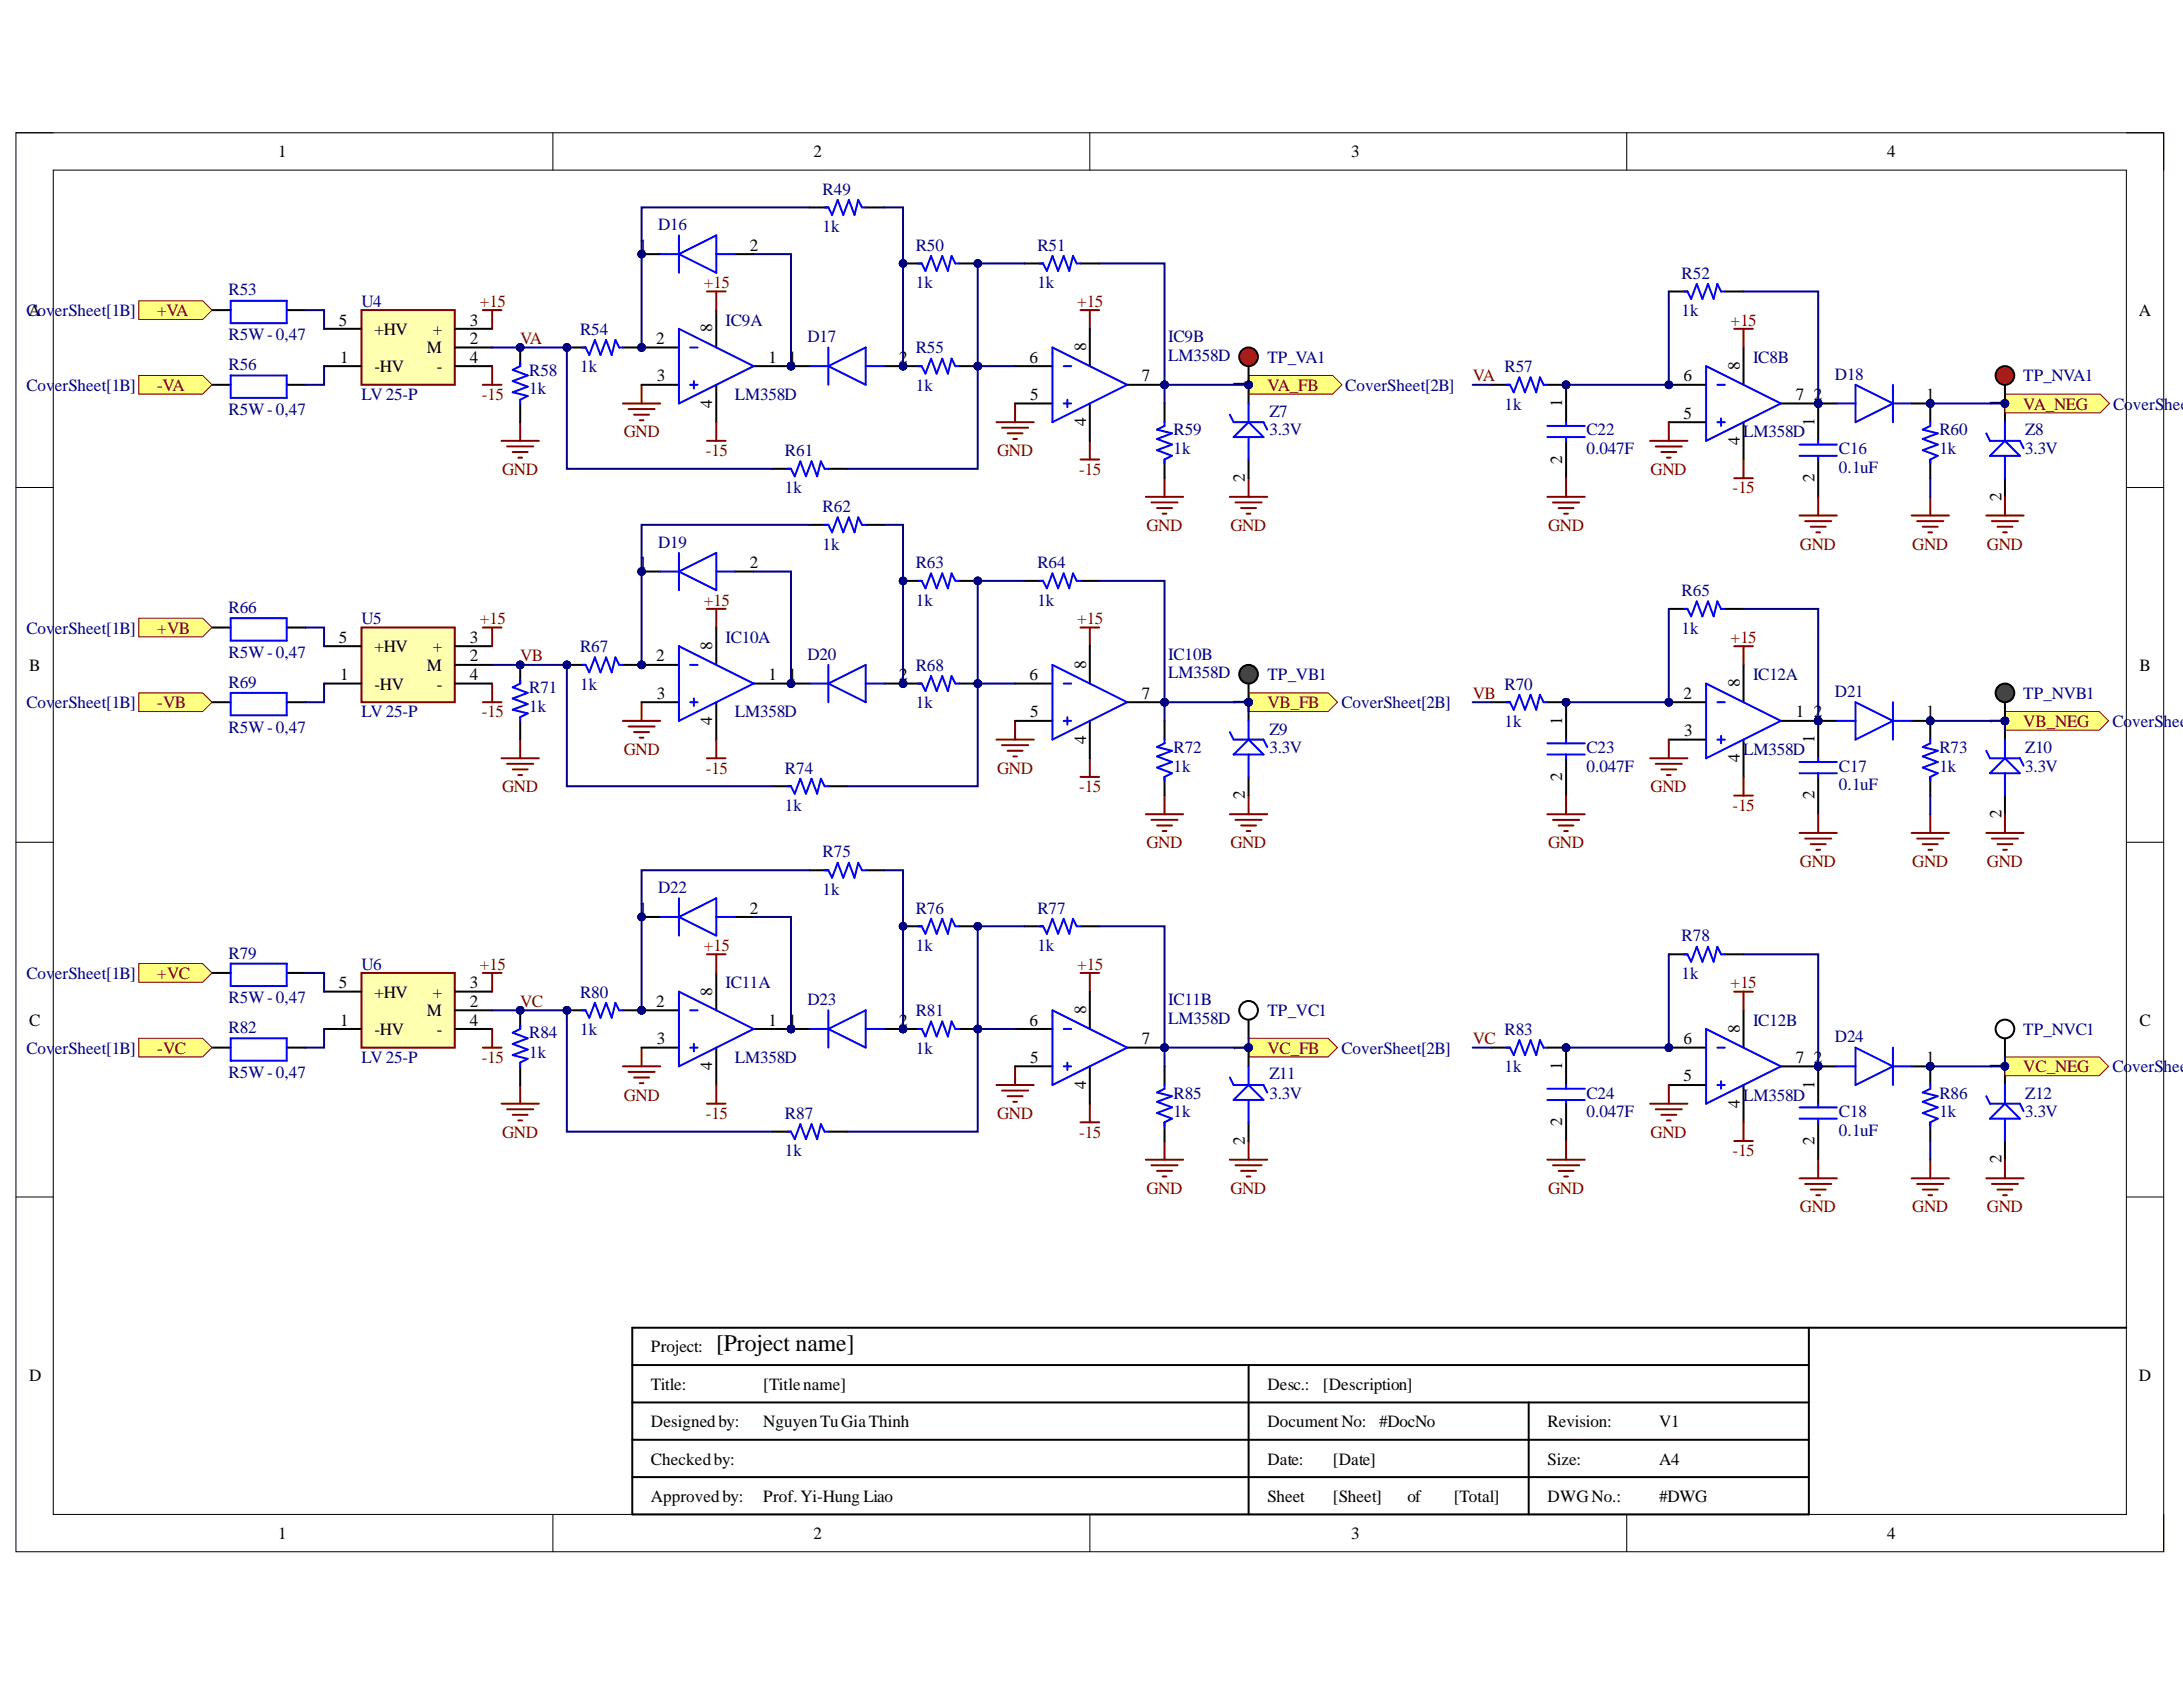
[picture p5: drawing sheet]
<svg xmlns="http://www.w3.org/2000/svg" width="279mm" height="216mm" viewBox="0 0 279 216" stroke-linecap="round" stroke-linejoin="round" font-family="sans-serif">
<defs><g id="words">
<text font-size="3" x="91.7" y="172.9">[Project name]</text>
<g font-size="2.2">
<text x="35.6" y="20.1">1</text>
<text x="104.1" y="20.1">2</text>
<text x="172.9" y="20.1">3</text>
<text x="241.5" y="20.1">4</text>
<text x="81.8" y="32.1">1</text>
<text x="96" y="32.1">2</text>
<text x="3.6" y="40.4">A</text>
<text x="43.4" y="41.7">5</text>
<text x="60.1" y="41.7">3</text>
<text x="273.8" y="40.4">A</text>
<text x="43.6" y="46.4">1</text>
<text x="48" y="47.6">-HV</text>
<text x="48" y="42.9">+HV</text>
<text x="54.6" y="45.2">M</text>
<text x="55.4" y="42.9">+</text>
<text x="55.9" y="47.6">-</text>
<text x="60.1" y="44">2</text>
<text x="60.1" y="46.4">4</text>
<text x="84" y="44">2</text>
<text x="91.2" y="42.5" transform="rotate(-90 91.2 42.5)">8</text>
<text x="98.4" y="46.4">1</text>
<text x="100.9" y="46.4">1</text>
<text x="115.1" y="46.4">2</text>
<text x="131.8" y="46.4">6</text>
<text x="139" y="45" transform="rotate(-90 139 45)">8</text>
<text x="222.7" y="47.3" transform="rotate(-90 222.7 47.3)">8</text>
<text x="84.1" y="48.8">3</text>
<text x="91.2" y="52.2" transform="rotate(-90 91.2 52.2)">4</text>
<text x="131.8" y="51.2">5</text>
<text x="146.1" y="48.8">7</text>
<text x="159.3" y="49.7" transform="rotate(-90 159.3 49.7)">1</text>
<text x="199.9" y="52.1" transform="rotate(-90 199.9 52.1)">1</text>
<text x="215.5" y="48.8">6</text>
<text x="215.5" y="53.6">5</text>
<text x="229.9" y="51.2">7</text>
<text x="232.1" y="51.2">2</text>
<text x="246.5" y="51.2">1</text>
<text x="256.2" y="52.1" transform="rotate(-90 256.2 52.1)">1</text>
<text x="139" y="54.5" transform="rotate(-90 139 54.5)">4</text>
<text x="199.9" y="59.3" transform="rotate(-90 199.9 59.3)">2</text>
<text x="222.7" y="57" transform="rotate(-90 222.7 57)">4</text>
<text x="232.2" y="54.5" transform="rotate(-90 232.2 54.5)">1</text>
<text x="159.3" y="61.7" transform="rotate(-90 159.3 61.7)">2</text>
<text x="232.2" y="61.7" transform="rotate(-90 232.2 61.7)">2</text>
<text x="256.2" y="64.1" transform="rotate(-90 256.2 64.1)">2</text>
<text x="81.8" y="72.7">1</text>
<text x="96" y="72.7">2</text>
<text x="43.4" y="82.3">5</text>
<text x="48" y="83.4">+HV</text>
<text x="55.4" y="83.4">+</text>
<text x="60.1" y="82.3">3</text>
<text x="91.2" y="83.2" transform="rotate(-90 91.2 83.2)">8</text>
<text x="3.7" y="85.8">B</text>
<text x="43.6" y="87.1">1</text>
<text x="48" y="88.3">-HV</text>
<text x="54.6" y="85.8">M</text>
<text x="55.9" y="88.3">-</text>
<text x="60.1" y="84.6">2</text>
<text x="60.1" y="87.1">4</text>
<text x="84" y="84.6">2</text>
<text x="84.1" y="89.4">3</text>
<text x="98.4" y="87.1">1</text>
<text x="100.9" y="87.1">1</text>
<text x="115.1" y="87.1">2</text>
<text x="131.8" y="87.1">6</text>
<text x="139" y="85.6" transform="rotate(-90 139 85.6)">8</text>
<text x="146.1" y="89.4">7</text>
<text x="215.5" y="89.4">2</text>
<text x="222.7" y="87.9" transform="rotate(-90 222.7 87.9)">8</text>
<text x="273.8" y="85.8">B</text>
<text x="91.2" y="92.7" transform="rotate(-90 91.2 92.7)">4</text>
<text x="131.8" y="91.8">5</text>
<text x="139" y="95.2" transform="rotate(-90 139 95.2)">4</text>
<text x="159.3" y="90.4" transform="rotate(-90 159.3 90.4)">1</text>
<text x="199.9" y="92.7" transform="rotate(-90 199.9 92.7)">1</text>
<text x="215.6" y="94.2">3</text>
<text x="229.9" y="91.8">1</text>
<text x="232.1" y="91.8">2</text>
<text x="232.2" y="95.1" transform="rotate(-90 232.2 95.1)">1</text>
<text x="246.5" y="91.8">1</text>
<text x="256.2" y="92.7" transform="rotate(-90 256.2 92.7)">1</text>
<text x="199.9" y="99.9" transform="rotate(-90 199.9 99.9)">2</text>
<text x="222.7" y="97.6" transform="rotate(-90 222.7 97.6)">4</text>
<text x="159.3" y="102.3" transform="rotate(-90 159.3 102.3)">2</text>
<text x="232.2" y="102.3" transform="rotate(-90 232.2 102.3)">2</text>
<text x="256.2" y="104.7" transform="rotate(-90 256.2 104.7)">2</text>
<text x="81.8" y="116.9">1</text>
<text x="96" y="116.9">2</text>
<text x="3.7" y="131.3">C</text>
<text x="43.4" y="126.5">5</text>
<text x="43.6" y="131.3">1</text>
<text x="48" y="127.7">+HV</text>
<text x="54.6" y="130">M</text>
<text x="55.4" y="127.7">+</text>
<text x="60.1" y="128.8">2</text>
<text x="60.1" y="126.5">3</text>
<text x="60.1" y="131.3">4</text>
<text x="84" y="128.8">2</text>
<text x="91.2" y="127.4" transform="rotate(-90 91.2 127.4)">8</text>
<text x="98.4" y="131.3">1</text>
<text x="100.9" y="131.3">1</text>
<text x="115.1" y="131.3">2</text>
<text x="131.8" y="131.3">6</text>
<text x="139" y="129.8" transform="rotate(-90 139 129.8)">8</text>
<text x="273.8" y="131.3">C</text>
<text x="48" y="132.5">-HV</text>
<text x="55.9" y="132.5">-</text>
<text x="84.1" y="133.7">3</text>
<text x="91.2" y="137" transform="rotate(-90 91.2 137)">4</text>
<text x="131.8" y="136">5</text>
<text x="146.1" y="133.7">7</text>
<text x="159.3" y="134.6" transform="rotate(-90 159.3 134.6)">1</text>
<text x="199.9" y="137" transform="rotate(-90 199.9 137)">1</text>
<text x="215.5" y="133.7">6</text>
<text x="222.7" y="132.1" transform="rotate(-90 222.7 132.1)">8</text>
<text x="229.9" y="136">7</text>
<text x="232.1" y="136">2</text>
<text x="246.5" y="136">1</text>
<text x="256.2" y="137" transform="rotate(-90 256.2 137)">1</text>
<text x="139" y="139.4" transform="rotate(-90 139 139.4)">4</text>
<text x="215.5" y="138.4">5</text>
<text x="222.7" y="141.8" transform="rotate(-90 222.7 141.8)">4</text>
<text x="232.2" y="139.3" transform="rotate(-90 232.2 139.3)">1</text>
<text x="159.3" y="146.5" transform="rotate(-90 159.3 146.5)">2</text>
<text x="199.9" y="144.1" transform="rotate(-90 199.9 144.1)">2</text>
<text x="232.2" y="146.5" transform="rotate(-90 232.2 146.5)">2</text>
<text x="256.2" y="148.9" transform="rotate(-90 256.2 148.9)">2</text>
<text x="83.3" y="173.1">Project:</text>
<text x="3.7" y="176.7">D</text>
<text x="83.3" y="177.9">Title:</text>
<text x="97.7" y="177.9">[Titlename]</text>
<text x="162.2" y="177.9">Desc.:</text>
<text x="169.3" y="177.9">[Description]</text>
<text x="273.8" y="176.7">D</text>
<text x="83.3" y="182.6">Designedby:</text>
<text x="97.7" y="182.6">NguyenTuGiaThinh</text>
<text x="162.2" y="182.6">Document No:</text>
<text x="176.5" y="182.6">#DocNo</text>
<text x="198.1" y="182.6">Revision:</text>
<text x="212.4" y="182.6">V1</text>
<text x="83.3" y="187.4">Checkedby:</text>
<text x="162.2" y="187.4">Date:</text>
<text x="170.6" y="187.4">[Date]</text>
<text x="198.1" y="187.4">Size:</text>
<text x="212.4" y="187.4">A4</text>
<text x="35.6" y="197">1</text>
<text x="83.3" y="192.2">Approvedby:</text>
<text x="97.7" y="192.2">Prof. Yi-Hung Liao</text>
<text x="104.1" y="197">2</text>
<text x="162.2" y="192.2">Sheet</text>
<text x="170.6" y="192.2">[Sheet]</text>
<text x="172.9" y="197">3</text>
<text x="180.1" y="192.2">of</text>
<text x="186.1" y="192.2">[Total]</text>
<text x="198.1" y="192.2">DWGNo.:</text>
<text x="212.4" y="192.2">#DWG</text>
<text x="241.5" y="197">4</text>
</g>
<g font-size="2.2" fill="#000080">
<text x="84.2" y="29.4">D16</text>
<text x="105.3" y="24.9">R49</text>
<text x="105.3" y="29.7">1k</text>
<text x="117.2" y="32.1">R50</text>
<text x="132.8" y="32.1">R51</text>
<text x="215.2" y="35.7">R52</text>
<text x="3.4" y="40.4">CoverSheet[1B]</text>
<text x="29.3" y="37.8">R53</text>
<text x="46.3" y="39.2">U4</text>
<text x="92.9" y="41.7">IC9A</text>
<text x="117.2" y="36.9">1k</text>
<text x="132.8" y="36.9">1k</text>
<text x="215.2" y="40.4">1k</text>
<text x="29.3" y="43.5">R5W-0,47</text>
<text x="29.3" y="47.3">R56</text>
<text x="74.3" y="42.9">R54</text>
<text x="74.3" y="47.6">1k</text>
<text x="103.3" y="43.8">D17</text>
<text x="117.2" y="45.2">R55</text>
<text x="149.5" y="43.8">IC9B</text>
<text x="149.5" y="46.2">LM358D</text>
<text x="162.2" y="46.4">TP_VA1</text>
<text x="192.6" y="47.6">R57</text>
<text x="224.4" y="46.4">IC8B</text>
<text x="3.4" y="50.1">CoverSheet[1B]</text>
<text x="29.3" y="53.1">R5W-0,47</text>
<text x="46.3" y="51.2">LV25-P</text>
<text x="67.7" y="48.1">R58</text>
<text x="67.7" y="50.5">1k</text>
<text x="94" y="51.2">LM358D</text>
<text x="117.2" y="50.1">1k</text>
<text x="162.5" y="53.3">Z7</text>
<text x="172.2" y="50.1">CoverSheet[2B]</text>
<text x="192.6" y="52.4">1k</text>
<text x="234.9" y="48.6">D18</text>
<text x="259" y="48.8">TP_NVA1</text>
<text x="270.5" y="52.4">CoverS</text>
<text x="277" y="52.4">heet</text>
<text x="100.5" y="58.3">R61</text>
<text x="150.2" y="55.7">R59</text>
<text x="150.2" y="58.2">1k</text>
<text x="162.5" y="55.7">3.3V</text>
<text x="203.1" y="58.2">0.047F</text>
<text x="203.1" y="55.7">C22</text>
<text x="223.1" y="56">LM358D</text>
<text x="235.4" y="58.2">C16</text>
<text x="248.2" y="55.7">R60</text>
<text x="248.2" y="58.2">1k</text>
<text x="259.2" y="55.7">Z8</text>
<text x="259.2" y="58.2">3.3V</text>
<text x="100.5" y="63.2">1k</text>
<text x="105.3" y="65.5">R62</text>
<text x="235.4" y="60.5">0.1uF</text>
<text x="84.2" y="70.1">D19</text>
<text x="105.3" y="70.3">1k</text>
<text x="117.2" y="72.7">R63</text>
<text x="117.2" y="77.5">1k</text>
<text x="132.8" y="72.7">R64</text>
<text x="132.8" y="77.5">1k</text>
<text x="215.2" y="76.3">R65</text>
<text x="3.4" y="81.1">CoverSheet[1B]</text>
<text x="29.3" y="78.5">R66</text>
<text x="46.3" y="79.9">U5</text>
<text x="74.3" y="83.4">R67</text>
<text x="92.9" y="82.3">IC10A</text>
<text x="215.2" y="81.1">1k</text>
<text x="29.3" y="84.2">R5W-0,47</text>
<text x="29.3" y="88">R69</text>
<text x="67.7" y="88.7">R71</text>
<text x="74.3" y="88.3">1k</text>
<text x="103.3" y="84.5">D20</text>
<text x="117.2" y="85.8">R68</text>
<text x="149.5" y="84.5">IC10B</text>
<text x="149.5" y="86.8">LM358D</text>
<text x="162.2" y="87.1">TP_VB1</text>
<text x="192.6" y="88.3">R70</text>
<text x="224.4" y="87.1">IC12A</text>
<text x="234.9" y="89.2">D21</text>
<text x="259" y="89.4">TP_NVB1</text>
<text x="3.4" y="90.6">CoverSheet[1B]</text>
<text x="29.3" y="93.8">R5W-0,47</text>
<text x="46.3" y="91.8">LV25-P</text>
<text x="67.7" y="91.1">1k</text>
<text x="94" y="91.8">LM358D</text>
<text x="117.2" y="90.6">1k</text>
<text x="162.5" y="94">Z9</text>
<text x="171.7" y="90.6">CoverSheet[2B]</text>
<text x="192.6" y="93">1k</text>
<text x="270.4" y="93">CoverSheet</text>
<text x="100.5" y="99">R74</text>
<text x="150.2" y="96.4">R72</text>
<text x="150.2" y="98.7">1k</text>
<text x="162.5" y="96.4">3.3V</text>
<text x="203.1" y="98.7">0.047F</text>
<text x="203.1" y="96.4">C23</text>
<text x="223.1" y="96.6">LM358D</text>
<text x="235.4" y="98.7">C17</text>
<text x="235.4" y="101.1">0.1uF</text>
<text x="248.2" y="96.4">R73</text>
<text x="248.2" y="98.7">1k</text>
<text x="259.2" y="96.4">Z10</text>
<text x="259.2" y="98.7">3.3V</text>
<text x="100.5" y="103.7">1k</text>
<text x="105.3" y="109.7">R75</text>
<text x="84.2" y="114.3">D22</text>
<text x="105.3" y="114.6">1k</text>
<text x="117.2" y="116.9">R76</text>
<text x="132.8" y="116.9">R77</text>
<text x="3.4" y="125.3">CoverSheet[1B]</text>
<text x="29.3" y="122.7">R79</text>
<text x="46.3" y="124.1">U6</text>
<text x="117.2" y="121.7">1k</text>
<text x="132.8" y="121.7">1k</text>
<text x="215.2" y="120.5">R78</text>
<text x="215.2" y="125.3">1k</text>
<text x="29.3" y="128.4">R5W-0,47</text>
<text x="74.3" y="127.7">R80</text>
<text x="92.9" y="126.5">IC11A</text>
<text x="103.3" y="128.6">D23</text>
<text x="117.2" y="130">R81</text>
<text x="149.5" y="128.6">IC11B</text>
<text x="149.5" y="131">LM358D</text>
<text x="162.2" y="130">TP_VC1</text>
<text x="224.4" y="131.3">IC12B</text>
<text x="3.4" y="134.8">CoverSheet[1B]</text>
<text x="29.3" y="132.2">R82</text>
<text x="29.3" y="138">R5W-0,47</text>
<text x="46.3" y="136">LV25-P</text>
<text x="67.7" y="132.9">R84</text>
<text x="67.7" y="135.4">1k</text>
<text x="74.3" y="132.5">1k</text>
<text x="94" y="136">LM358D</text>
<text x="117.2" y="134.8">1k</text>
<text x="171.7" y="134.8">CoverSheet[2B]</text>
<text x="192.6" y="132.5">R83</text>
<text x="192.6" y="137.2">1k</text>
<text x="234.9" y="133.4">D24</text>
<text x="259" y="132.5">TP_NVC1</text>
<text x="270.4" y="137.2">CoverSheet</text>
<text x="100.5" y="143.2">R87</text>
<text x="150.2" y="140.6">R85</text>
<text x="150.2" y="143">1k</text>
<text x="162.5" y="138.1">Z11</text>
<text x="162.5" y="140.6">3.3V</text>
<text x="203.1" y="143">0.047F</text>
<text x="203.1" y="140.6">C24</text>
<text x="223.1" y="140.8">LM358D</text>
<text x="235.4" y="143">C18</text>
<text x="248.2" y="140.6">R86</text>
<text x="248.2" y="143">1k</text>
<text x="259.2" y="140.6">Z12</text>
<text x="259.2" y="143">3.3V</text>
<text x="100.5" y="148">1k</text>
<text x="235.4" y="145.3">0.1uF</text>
</g>
<g font-size="2.2" fill="#800000">
<text x="20.1" y="40.4">+VA</text>
<text x="61.4" y="39.2">+15</text>
<text x="90.1" y="36.9">+15</text>
<text x="137.9" y="39.2">+15</text>
<text x="221.5" y="41.7">+15</text>
<text x="66.6" y="44">VA</text>
<text x="20.1" y="50.1">-VA</text>
<text x="61.7" y="51.2">-15</text>
<text x="162.2" y="50.1">VA_FB</text>
<text x="188.5" y="48.8">VA</text>
<text x="259" y="52.4">VA_NEG</text>
<text x="79.8" y="56">GND</text>
<text x="90.3" y="58.3">-15</text>
<text x="127.6" y="58.3">GND</text>
<text x="64.3" y="60.8">GND</text>
<text x="138.1" y="60.8">-15</text>
<text x="211.3" y="60.8">GND</text>
<text x="221.7" y="63.2">-15</text>
<text x="146.7" y="68">GND</text>
<text x="157.5" y="68">GND</text>
<text x="198.2" y="68">GND</text>
<text x="230.4" y="70.3">GND</text>
<text x="244.7" y="70.3">GND</text>
<text x="254.3" y="70.3">GND</text>
<text x="90.1" y="77.5">+15</text>
<text x="20.1" y="81.1">+VB</text>
<text x="61.4" y="79.9">+15</text>
<text x="137.9" y="79.9">+15</text>
<text x="221.5" y="82.3">+15</text>
<text x="66.6" y="84.6">VB</text>
<text x="188.5" y="89.4">VB</text>
<text x="20.1" y="90.6">-VB</text>
<text x="61.7" y="91.8">-15</text>
<text x="162.2" y="90.6">VB_FB</text>
<text x="259" y="93">VB_NEG</text>
<text x="64.3" y="101.4">GND</text>
<text x="79.8" y="96.6">GND</text>
<text x="90.3" y="99">-15</text>
<text x="127.6" y="99">GND</text>
<text x="138.1" y="101.4">-15</text>
<text x="211.3" y="101.4">GND</text>
<text x="221.7" y="103.7">-15</text>
<text x="146.7" y="108.6">GND</text>
<text x="157.5" y="108.6">GND</text>
<text x="198.2" y="108.6">GND</text>
<text x="230.4" y="110.9">GND</text>
<text x="244.7" y="110.9">GND</text>
<text x="254.3" y="110.9">GND</text>
<text x="20.1" y="125.3">+VC</text>
<text x="61.4" y="124.1">+15</text>
<text x="90.1" y="121.7">+15</text>
<text x="137.9" y="124.1">+15</text>
<text x="66.6" y="128.8">VC</text>
<text x="221.5" y="126.5">+15</text>
<text x="20.1" y="134.8">-VC</text>
<text x="61.7" y="136">-15</text>
<text x="162.2" y="134.8">VC_FB</text>
<text x="188.5" y="133.7">VC</text>
<text x="259" y="137.2">VC_NEG</text>
<text x="79.8" y="140.8">GND</text>
<text x="90.3" y="143.2">-15</text>
<text x="127.6" y="143.2">GND</text>
<text x="64.3" y="145.6">GND</text>
<text x="138.1" y="145.6">-15</text>
<text x="211.3" y="145.6">GND</text>
<text x="221.7" y="148">-15</text>
<text x="146.7" y="152.8">GND</text>
<text x="157.5" y="152.8">GND</text>
<text x="198.2" y="152.8">GND</text>
<text x="230.4" y="155.1">GND</text>
<text x="244.7" y="155.1">GND</text>
<text x="254.3" y="155.1">GND</text>
</g>
</g></defs>
<path d="M2 17h274.9v181.6h-274.9z" fill="none" stroke="#000" stroke-width=".13"/>
<path d="M6.8 21.8h265.4v172h-265.4z" fill-rule="evenodd" fill="#fff"/>
<g fill="none" stroke="#000" stroke-width=".13">
<path d="M2 17h4.8M70.8 17v4.8M139.5 17v4.8M208.2 17v4.8M272.2 17h4.7v4.8M6.8 21.8h265.4v172h-265.4zM2 62.4h4.8M272.2 62.4h4.7M2 107.8h4.8M272.2 107.8h4.7M2 153.2h4.8M272.2 153.2h4.7"/>
<path d="M70.8 193.8v4.8M139.5 193.8v4.8M208.2 193.8v4.8M276.9 193.8v4.8"/>
</g>
<path d="M27.1 39.7h2.4M36.7 39.7h2.4M27.1 49.2h2.4M36.7 49.2h2.4" fill="none" stroke="#000" stroke-width=".25"/>
<path d="M29.5 38.5h7.2v2.9h-7.2zM29.5 48.1h7.2v2.8h-7.2z" fill="none" stroke="#00f" stroke-width=".25"/>
<path d="M46.3 39.7h11.9v9.5h-11.9z" fill-rule="evenodd" fill="#ffffb0"/>
<path d="M46.3 39.7h11.9v9.5h-11.9z" fill="none" stroke="#800000" stroke-width=".25"/>
<path d="M41.5 46.9h4.8M41.5 42.1h4.8M58.2 46.9h4.8M58.2 44.5h4.8M58.2 42.1h4.8M27.1 80.3h2.4M27.1 89.9h2.4M36.7 80.3h2.4M36.7 89.9h2.4" fill="none" stroke="#000" stroke-width=".25"/>
<path d="M29.5 79.1h7.2v2.9h-7.2zM29.5 88.7h7.2v2.8h-7.2z" fill="none" stroke="#00f" stroke-width=".25"/>
<path d="M46.3 80.3h11.9v9.6h-11.9z" fill-rule="evenodd" fill="#ffffb0"/>
<path d="M46.3 80.3h11.9v9.6h-11.9z" fill="none" stroke="#800000" stroke-width=".25"/>
<path d="M41.5 87.5h4.8M41.5 82.7h4.8M58.2 87.5h4.8M58.2 85.1h4.8M58.2 82.7h4.8M27.1 124.5h2.4M27.1 134.1h2.4M36.7 124.5h2.4M36.7 134.1h2.4" fill="none" stroke="#000" stroke-width=".25"/>
<path d="M29.5 123.3h7.2v2.9h-7.2zM29.5 132.9h7.2v2.8h-7.2z" fill="none" stroke="#00f" stroke-width=".25"/>
<path d="M46.3 124.5h11.9v9.6h-11.9z" fill-rule="evenodd" fill="#ffffb0"/>
<path d="M46.3 124.5h11.9v9.6h-11.9z" fill="none" stroke="#800000" stroke-width=".25"/>
<path d="M41.5 131.7h4.8M41.5 126.9h4.8M58.2 131.7h4.8M58.2 129.3h4.8M58.2 126.9h4.8" fill="none" stroke="#000" stroke-width=".25"/>
<path d="M17.8 38.5h8.1l1.2 1.2-1.2 1.2h-8.1z" fill-rule="evenodd" fill="#ffff80"/>
<path d="M17.8 38.5h8.1l1.2 1.2-1.2 1.2h-8.1z" fill="none" stroke="#800000" stroke-width=".13"/>
<path d="M17.8 48.1h8.1l1.2 1.1-1.2 1.2h-8.1z" fill-rule="evenodd" fill="#ffff80"/>
<path d="M17.8 48.1h8.1l1.2 1.1-1.2 1.2h-8.1z" fill="none" stroke="#800000" stroke-width=".13"/>
<path d="M17.8 79.1h8.1l1.2 1.2-1.2 1.2h-8.1z" fill-rule="evenodd" fill="#ffff80"/>
<path d="M17.8 79.1h8.1l1.2 1.2-1.2 1.2h-8.1z" fill="none" stroke="#800000" stroke-width=".13"/>
<path d="M17.8 88.7h8.1l1.2 1.2-1.2 1.2h-8.1z" fill-rule="evenodd" fill="#ffff80"/>
<path d="M17.8 88.7h8.1l1.2 1.2-1.2 1.2h-8.1z" fill="none" stroke="#800000" stroke-width=".13"/>
<path d="M17.8 123.3h8.1l1.2 1.2-1.2 1.2h-8.1z" fill-rule="evenodd" fill="#ffff80"/>
<path d="M17.8 123.3h8.1l1.2 1.2-1.2 1.2h-8.1z" fill="none" stroke="#800000" stroke-width=".13"/>
<path d="M17.8 132.9h8.1l1.2 1.2-1.2 1.2h-8.1z" fill-rule="evenodd" fill="#ffff80"/>
<path d="M17.8 132.9h8.1l1.2 1.2-1.2 1.2h-8.1z" fill="none" stroke="#800000" stroke-width=".13"/>
<path d="M159.8 48.1h10.8l1.2 1.1-1.2 1.2h-10.8z" fill-rule="evenodd" fill="#ffff80"/>
<path d="M159.8 48.1h10.8l1.2 1.1-1.2 1.2h-10.8z" fill="none" stroke="#800000" stroke-width=".13"/>
<circle cx="159.8" cy="49.2" r=".48" fill="#000080"/>
<circle cx="159.8" cy="49.2" r=".48" fill="none" stroke="#000080" stroke-width=".13"/>
<circle cx="159.8" cy="49.2" r=".48" fill="#000080"/>
<circle cx="159.8" cy="49.2" r=".48" fill="none" stroke="#000080" stroke-width=".13"/>
<path d="M159.8 46.9v2.3" fill="none" stroke="#000" stroke-width=".25"/>
<circle cx="159.8" cy="49.2" r=".48" fill="#000080"/>
<circle cx="159.8" cy="49.2" r=".48" fill="none" stroke="#000080" stroke-width=".13"/>
<circle cx="159.8" cy="45.7" r="1.19" fill="#f00"/>
<circle cx="159.8" cy="45.7" r="1.19" fill="none" stroke="#000" stroke-width=".25"/>
<path d="M159.8 88.7h10.2l1.2 1.2-1.2 1.2h-10.2z" fill-rule="evenodd" fill="#ffff80"/>
<path d="M159.8 88.7h10.2l1.2 1.2-1.2 1.2h-10.2z" fill="none" stroke="#800000" stroke-width=".13"/>
<circle cx="159.8" cy="89.9" r=".48" fill="#000080"/>
<circle cx="159.8" cy="89.9" r=".48" fill="none" stroke="#000080" stroke-width=".13"/>
<circle cx="159.8" cy="89.9" r=".48" fill="#000080"/>
<circle cx="159.8" cy="89.9" r=".48" fill="none" stroke="#000080" stroke-width=".13"/>
<path d="M159.8 87.5v2.4" fill="none" stroke="#000" stroke-width=".25"/>
<circle cx="159.8" cy="89.9" r=".48" fill="#000080"/>
<circle cx="159.8" cy="89.9" r=".48" fill="none" stroke="#000080" stroke-width=".13"/>
<circle cx="159.8" cy="86.3" r="1.19" fill="#434343"/>
<circle cx="159.8" cy="86.3" r="1.19" fill="none" stroke="#000" stroke-width=".25"/>
<path d="M159.8 132.9h10.2l1.2 1.2-1.2 1.2h-10.2z" fill-rule="evenodd" fill="#ffff80"/>
<path d="M159.8 132.9h10.2l1.2 1.2-1.2 1.2h-10.2z" fill="none" stroke="#800000" stroke-width=".13"/>
<circle cx="159.8" cy="134.1" r=".48" fill="#000080"/>
<circle cx="159.8" cy="134.1" r=".48" fill="none" stroke="#000080" stroke-width=".13"/>
<path d="M159.8 130.5v2.4" fill="none" stroke="#000" stroke-width=".25"/>
<circle cx="159.8" cy="129.3" r="1.19" fill="#fff"/>
<circle cx="159.8" cy="129.3" r="1.19" fill="none" stroke="#000" stroke-width=".25"/>
<path d="M61.8 39.7h2.4M63 39.7v2.4M61.8 49.2h2.4M63 46.9v2.3M79.7 51.6h4.8M80.4 52.4h3.4M81.2 53.1h1.9M81.9 53.8h.5M82.1 49.2v2.4" fill="none" stroke="#800000" stroke-width=".25"/>
<circle cx="101.2" cy="46.9" r=".48" fill="#000080"/>
<circle cx="101.2" cy="46.9" r=".48" fill="none" stroke="#000080" stroke-width=".13"/>
<circle cx="82.1" cy="44.5" r=".48" fill="#000080"/>
<circle cx="82.1" cy="44.5" r=".48" fill="none" stroke="#000080" stroke-width=".13"/>
<path d="M96.5 46.9h4.7" fill="none" stroke="#000" stroke-width=".25"/>
<circle cx="101.2" cy="46.9" r=".48" fill="#000080"/>
<circle cx="101.2" cy="46.9" r=".48" fill="none" stroke="#000080" stroke-width=".13"/>
<path d="M82.1 44.5h4.8" fill="none" stroke="#000" stroke-width=".25"/>
<circle cx="82.1" cy="44.5" r=".48" fill="#000080"/>
<circle cx="82.1" cy="44.5" r=".48" fill="none" stroke="#000080" stroke-width=".13"/>
<path d="M91.7 39.7v4.8M82.1 49.2h4.8M91.7 49.2v4.8" fill="none" stroke="#000" stroke-width=".25"/>
<path d="M86.9 42.1l9.6 4.8-9.6 4.7zM88.3 49.2h1M88.3 44.5h1M88.8 48.8v.9" fill="none" stroke="#00f" stroke-width=".25"/>
<g fill="none" stroke="#800000" stroke-width=".25">
<path d="M90.5 37.3h2.4M91.7 37.3v2.4M138.3 39.7h2.4M139.5 39.7v2.4M64.2 56.4h4.8M64.9 57.1h3.3M65.6 57.8h1.9M66.3 58.6h.5M66.6 54v2.4M90.5 56.4h2.4M91.7 54v2.4M138.3 58.8h2.4"/>
<path d="M139.5 56.4v2.4M157.4 63.6h4.8M158.1 64.3h3.4M158.8 65h2M159.6 65.7h.4M159.8 61.2v2.4"/>
</g>
<circle cx="159.8" cy="49.2" r=".48" fill="#000080"/>
<circle cx="159.8" cy="49.2" r=".48" fill="none" stroke="#000080" stroke-width=".13"/>
<path d="M159.8 49.2v2.4" fill="none" stroke="#000" stroke-width=".25"/>
<circle cx="159.8" cy="49.2" r=".48" fill="#000080"/>
<circle cx="159.8" cy="49.2" r=".48" fill="none" stroke="#000080" stroke-width=".13"/>
<path d="M159.8 58.8v2.4" fill="none" stroke="#000" stroke-width=".25"/>
<path d="M157.4 53.1l.5 .9h3.8l.5 1M157.9 55.9l1.9-1.9 1.9 1.9zM159.8 51.6v2.4M159.8 55.9v2.9" fill="none" stroke="#00f" stroke-width=".25"/>
<circle cx="82.1" cy="44.5" r=".48" fill="#000080"/>
<circle cx="82.1" cy="44.5" r=".48" fill="none" stroke="#000080" stroke-width=".13"/>
<circle cx="72.6" cy="44.5" r=".48" fill="#000080"/>
<circle cx="72.6" cy="44.5" r=".48" fill="none" stroke="#000080" stroke-width=".13"/>
<path d="M79.7 44.5h2.4" fill="none" stroke="#000" stroke-width=".25"/>
<circle cx="82.1" cy="44.5" r=".48" fill="#000080"/>
<circle cx="82.1" cy="44.5" r=".48" fill="none" stroke="#000080" stroke-width=".13"/>
<path d="M72.6 44.5h2.3" fill="none" stroke="#000" stroke-width=".25"/>
<circle cx="72.6" cy="44.5" r=".48" fill="#000080"/>
<circle cx="72.6" cy="44.5" r=".48" fill="none" stroke="#000080" stroke-width=".13"/>
<path d="M74.5 44.5h.4l.5 .9 .7-1.9 .8 1.9 .7-1.9 .7 1.9 .5-1.9 .4 1h.5" fill="none" stroke="#00f" stroke-width=".25"/>
<circle cx="66.6" cy="44.5" r=".48" fill="#000080"/>
<circle cx="66.6" cy="44.5" r=".48" fill="none" stroke="#000080" stroke-width=".13"/>
<path d="M66.6 44.5v2.4M66.6 51.6v2.4" fill="none" stroke="#000" stroke-width=".25"/>
<circle cx="66.6" cy="44.5" r=".48" fill="#000080"/>
<circle cx="66.6" cy="44.5" r=".48" fill="none" stroke="#000080" stroke-width=".13"/>
<path d="M66.6 46.4v.5l-1 .4 1.9 .8-1.9 .7 1.9 .7-1.9 .7 1.9 .5-.9 .5v.4" fill="none" stroke="#00f" stroke-width=".25"/>
<circle cx="101.2" cy="46.9" r=".48" fill="#000080"/>
<circle cx="101.2" cy="46.9" r=".48" fill="none" stroke="#000080" stroke-width=".13"/>
<circle cx="115.6" cy="46.9" r=".48" fill="#000080"/>
<circle cx="115.6" cy="46.9" r=".48" fill="none" stroke="#000080" stroke-width=".13"/>
<path d="M101.2 46.9h2.4" fill="none" stroke="#000" stroke-width=".25"/>
<circle cx="101.2" cy="46.9" r=".48" fill="#000080"/>
<circle cx="101.2" cy="46.9" r=".48" fill="none" stroke="#000080" stroke-width=".13"/>
<path d="M113.2 46.9h2.4" fill="none" stroke="#000" stroke-width=".25"/>
<circle cx="115.6" cy="46.9" r=".48" fill="#000080"/>
<circle cx="115.6" cy="46.9" r=".48" fill="none" stroke="#000080" stroke-width=".13"/>
<path d="M103.6 46.9h2.4M106 46.9l4.8-2.4v4.7zM106 44.5v4.7M110.8 46.9h2.4" fill="none" stroke="#00f" stroke-width=".25"/>
<circle cx="82.1" cy="32.5" r=".48" fill="#000080"/>
<circle cx="82.1" cy="32.5" r=".48" fill="none" stroke="#000080" stroke-width=".13"/>
<path d="M82.1 32.5h2.4" fill="none" stroke="#000" stroke-width=".25"/>
<circle cx="82.1" cy="32.5" r=".48" fill="#000080"/>
<circle cx="82.1" cy="32.5" r=".48" fill="none" stroke="#000080" stroke-width=".13"/>
<path d="M94.1 32.5h2.4M98.8 60h2.4M106 60h2.4" fill="none" stroke="#000" stroke-width=".25"/>
<path d="M84.5 32.5h2.4M86.9 32.5l4.8-2.4v4.8zM86.9 30.1v4.8M91.7 32.5h2.4M100.8 60h.4l.5 1 .7-2 .8 2 .7-2 .7 2 .5-2 .4 1h.5" fill="none" stroke="#00f" stroke-width=".25"/>
<path d="M127.5 54h4.8M128.2 54.7h3.4M129 55.5h1.9M129.7 56.2h.5M129.9 51.6v2.4M146.7 63.6h4.7M147.4 64.3h3.3M148.1 65h1.9M148.8 65.7h.5M149 61.2v2.4" fill="none" stroke="#800000" stroke-width=".25"/>
<circle cx="232.7" cy="51.6" r=".48" fill="#000080"/>
<circle cx="232.7" cy="51.6" r=".48" fill="none" stroke="#000080" stroke-width=".13"/>
<circle cx="213.6" cy="49.3" r=".48" fill="#000080"/>
<circle cx="213.6" cy="49.3" r=".48" fill="none" stroke="#000080" stroke-width=".13"/>
<path d="M227.9 51.6h4.8" fill="none" stroke="#000" stroke-width=".25"/>
<circle cx="232.7" cy="51.6" r=".48" fill="#000080"/>
<circle cx="232.7" cy="51.6" r=".48" fill="none" stroke="#000080" stroke-width=".13"/>
<path d="M213.6 49.2h4.8" fill="none" stroke="#000" stroke-width=".25"/>
<circle cx="213.6" cy="49.3" r=".48" fill="#000080"/>
<circle cx="213.6" cy="49.3" r=".48" fill="none" stroke="#000080" stroke-width=".13"/>
<path d="M213.6 54h4.8M223.2 44.5v4.7M223.2 54v4.8" fill="none" stroke="#000" stroke-width=".25"/>
<path d="M218.4 46.9l9.5 4.7-9.5 4.8zM219.8 54h1M219.8 49.2h1M220.3 53.5v1" fill="none" stroke="#00f" stroke-width=".25"/>
<circle cx="247.1" cy="51.6" r=".48" fill="#000080"/>
<circle cx="247.1" cy="51.6" r=".48" fill="none" stroke="#000080" stroke-width=".13"/>
<circle cx="232.7" cy="51.6" r=".48" fill="#000080"/>
<circle cx="232.7" cy="51.6" r=".48" fill="none" stroke="#000080" stroke-width=".13"/>
<path d="M244.7 51.6h2.4" fill="none" stroke="#000" stroke-width=".25"/>
<circle cx="247.1" cy="51.6" r=".48" fill="#000080"/>
<circle cx="247.1" cy="51.6" r=".48" fill="none" stroke="#000080" stroke-width=".13"/>
<path d="M232.7 51.6h2.4" fill="none" stroke="#000" stroke-width=".25"/>
<circle cx="232.7" cy="51.6" r=".48" fill="#000080"/>
<circle cx="232.7" cy="51.6" r=".48" fill="none" stroke="#000080" stroke-width=".13"/>
<path d="M235.1 51.6h2.4M237.5 49.2l4.8 2.4-4.8 2.4zM242.3 49.2v4.8M242.3 51.6h2.4" fill="none" stroke="#00f" stroke-width=".25"/>
<path d="M222 42.1h2.3M223.2 42.1v2.4M223.2 58.8v2.4M222 61.2h2.3" fill="none" stroke="#800000" stroke-width=".25"/>
<circle cx="232.7" cy="51.6" r=".48" fill="#000080"/>
<circle cx="232.7" cy="51.6" r=".48" fill="none" stroke="#000080" stroke-width=".13"/>
<path d="M232.7 51.6v4.8" fill="none" stroke="#000" stroke-width=".25"/>
<circle cx="232.7" cy="51.6" r=".48" fill="#000080"/>
<circle cx="232.7" cy="51.6" r=".48" fill="none" stroke="#000080" stroke-width=".13"/>
<path d="M213.6 37.3h2.4M220.8 37.3h2.4M232.7 58.8v4.8" fill="none" stroke="#000" stroke-width=".25"/>
<path d="M215.5 37.3h.5l.4 1 .8-2 .7 2 .7-2 .7 2 .5-2 .5 1h.5M230.3 56.9h4.8M230.3 58.3h4.8M232.7 56.4v.5M232.7 58.3v.5" fill="none" stroke="#00f" stroke-width=".25"/>
<circle cx="247.1" cy="51.6" r=".48" fill="#000080"/>
<circle cx="247.1" cy="51.6" r=".48" fill="none" stroke="#000080" stroke-width=".13"/>
<path d="M247.1 51.6v2.4" fill="none" stroke="#000" stroke-width=".25"/>
<circle cx="247.1" cy="51.6" r=".48" fill="#000080"/>
<circle cx="247.1" cy="51.6" r=".48" fill="none" stroke="#000080" stroke-width=".13"/>
<path d="M247.1 58.8v2.4" fill="none" stroke="#000" stroke-width=".25"/>
<path d="M247.1 54v.5l-1 .5 1.9 .5-1.9 .7 1.9 .7-1.9 .7 1.9 .7-.9 .5v.5" fill="none" stroke="#00f" stroke-width=".25"/>
<circle cx="256.6" cy="51.6" r=".48" fill="#000080"/>
<circle cx="256.6" cy="51.6" r=".48" fill="none" stroke="#000080" stroke-width=".13"/>
<path d="M256.6 51.6v2.4" fill="none" stroke="#000" stroke-width=".25"/>
<circle cx="256.6" cy="51.6" r=".48" fill="#000080"/>
<circle cx="256.6" cy="51.6" r=".48" fill="none" stroke="#000080" stroke-width=".13"/>
<path d="M256.6 61.2v2.4" fill="none" stroke="#000" stroke-width=".25"/>
<path d="M254.2 55.5l.5 .9h3.8l.5 1M254.7 58.3l1.9-1.9 1.9 1.9zM256.6 54v2.4M256.6 58.3v2.9" fill="none" stroke="#00f" stroke-width=".25"/>
<g fill="none" stroke="#800000" stroke-width=".25">
<path d="M211.2 56.4h4.8M211.9 57.1h3.4M212.6 57.8h1.9M213.4 58.6h.4M213.6 54v2.4M230.3 66h4.8M231 66.7h3.4M231.8 67.4h1.9M232.5 68.1h.5M232.7 63.6v2.4M244.7 66h4.7M245.4 66.7h3.3"/>
<path d="M246.1 67.4h1.9M246.8 68.1h.5M247.1 63.6v2.4M254.2 66h4.8M254.9 66.7h3.4M255.7 67.4h1.9M256.4 68.1h.5M256.6 63.6v2.4"/>
</g>
<circle cx="149" cy="49.2" r=".48" fill="#000080"/>
<circle cx="149" cy="49.2" r=".48" fill="none" stroke="#000080" stroke-width=".13"/>
<path d="M144.3 49.2h4.7" fill="none" stroke="#000" stroke-width=".25"/>
<circle cx="149" cy="49.2" r=".48" fill="#000080"/>
<circle cx="149" cy="49.2" r=".48" fill="none" stroke="#000080" stroke-width=".13"/>
<path d="M129.9 46.9h4.8M129.9 51.6h4.8M139.5 42.1v4.8M139.5 51.6v4.8" fill="none" stroke="#000" stroke-width=".25"/>
<path d="M134.7 44.5l9.6 4.7-9.6 4.8zM136.1 51.6h1M136.1 46.9h1M136.6 51.2v.9" fill="none" stroke="#00f" stroke-width=".25"/>
<circle cx="200.4" cy="49.3" r=".48" fill="#000080"/>
<circle cx="200.4" cy="49.3" r=".48" fill="none" stroke="#000080" stroke-width=".13"/>
<path d="M198 49.2h2.4" fill="none" stroke="#000" stroke-width=".25"/>
<circle cx="200.4" cy="49.3" r=".48" fill="#000080"/>
<circle cx="200.4" cy="49.3" r=".48" fill="none" stroke="#000080" stroke-width=".13"/>
<path d="M103.6 26.5h2.4M110.8 26.5h2.4M131.1 33.7h2.4M138.3 33.7h2.4M149 51.6v2.4M149 58.8v2.4M190.9 49.2h2.4" fill="none" stroke="#000" stroke-width=".25"/>
<path d="M105.5 26.5h.5l.5 1 .7-1.9 .7 1.9 .7-1.9 .8 1.9 .4-1.9 .5 .9h.5M133 33.7h.5l.5 1 .7-1.9 .7 1.9 .7-1.9 .8 1.9 .4-1.9 .5 .9h.5M149 54v.5l-.9 .5 1.9 .5-1.9 .7 1.9 .7-1.9 .7 1.9 .7-1 .5v.5M192.8 49.2h.5l.4 1 .8-1.9 .7 1.9 .7-1.9 .7 1.9 .5-1.9 .5 .9h.4" fill="none" stroke="#00f" stroke-width=".25"/>
<circle cx="125.1" cy="46.9" r=".48" fill="#000080"/>
<circle cx="125.1" cy="46.9" r=".48" fill="none" stroke="#000080" stroke-width=".13"/>
<circle cx="115.6" cy="46.9" r=".48" fill="#000080"/>
<circle cx="115.6" cy="46.9" r=".48" fill="none" stroke="#000080" stroke-width=".13"/>
<path d="M122.8 46.9h2.3" fill="none" stroke="#000" stroke-width=".25"/>
<circle cx="125.1" cy="46.9" r=".48" fill="#000080"/>
<circle cx="125.1" cy="46.9" r=".48" fill="none" stroke="#000080" stroke-width=".13"/>
<path d="M115.6 46.9h2.4" fill="none" stroke="#000" stroke-width=".25"/>
<circle cx="115.6" cy="46.9" r=".48" fill="#000080"/>
<circle cx="115.6" cy="46.9" r=".48" fill="none" stroke="#000080" stroke-width=".13"/>
<path d="M117.5 46.9h.5l.4 .9 .8-1.9 .7 1.9 .7-1.9 .7 1.9 .5-1.9 .5 1h.5" fill="none" stroke="#00f" stroke-width=".25"/>
<path d="M61.8 80.3h2.4M61.8 89.9h2.4M63 80.3v2.4M63 87.5v2.4M79.7 92.3h4.8M80.4 93h3.4M81.2 93.7h1.9M81.9 94.4h.5M82.1 89.9v2.4" fill="none" stroke="#800000" stroke-width=".25"/>
<circle cx="101.2" cy="87.5" r=".48" fill="#000080"/>
<circle cx="101.2" cy="87.5" r=".48" fill="none" stroke="#000080" stroke-width=".13"/>
<circle cx="82.1" cy="85.1" r=".48" fill="#000080"/>
<circle cx="82.1" cy="85.1" r=".48" fill="none" stroke="#000080" stroke-width=".13"/>
<path d="M96.5 87.5h4.7" fill="none" stroke="#000" stroke-width=".25"/>
<circle cx="101.2" cy="87.5" r=".48" fill="#000080"/>
<circle cx="101.2" cy="87.5" r=".48" fill="none" stroke="#000080" stroke-width=".13"/>
<path d="M82.1 85.1h4.8" fill="none" stroke="#000" stroke-width=".25"/>
<circle cx="82.1" cy="85.1" r=".48" fill="#000080"/>
<circle cx="82.1" cy="85.1" r=".48" fill="none" stroke="#000080" stroke-width=".13"/>
<path d="M82.1 89.9h4.8M91.7 80.3v4.8M91.7 89.9v4.8" fill="none" stroke="#000" stroke-width=".25"/>
<path d="M86.9 82.7l9.6 4.8-9.6 4.8zM88.3 89.9h1M88.3 85.1h1M88.8 89.4v1" fill="none" stroke="#00f" stroke-width=".25"/>
<g fill="none" stroke="#800000" stroke-width=".25">
<path d="M90.5 77.9h2.4M91.7 77.9v2.4M64.2 97h4.8M64.9 97.8h3.3M65.6 98.5h1.9M66.3 99.2h.5M66.6 94.7v2.3M90.5 97h2.4M91.7 94.7v2.3M138.3 80.3h2.4M138.3 99.4h2.4M139.5 80.3v2.4"/>
<path d="M139.5 97v2.4M157.4 104.2h4.8M158.1 104.9h3.4M158.8 105.6h2M159.6 106.4h.4M159.8 101.8v2.4"/>
</g>
<circle cx="159.8" cy="89.9" r=".48" fill="#000080"/>
<circle cx="159.8" cy="89.9" r=".48" fill="none" stroke="#000080" stroke-width=".13"/>
<path d="M159.8 89.9v2.4" fill="none" stroke="#000" stroke-width=".25"/>
<circle cx="159.8" cy="89.9" r=".48" fill="#000080"/>
<circle cx="159.8" cy="89.9" r=".48" fill="none" stroke="#000080" stroke-width=".13"/>
<path d="M159.8 99.4v2.4" fill="none" stroke="#000" stroke-width=".25"/>
<path d="M157.4 93.7l.5 1h3.8l.5 .9M157.9 96.6l1.9-1.9 1.9 1.9zM159.8 92.3v2.4M159.8 96.6v2.8" fill="none" stroke="#00f" stroke-width=".25"/>
<circle cx="82.1" cy="85.1" r=".48" fill="#000080"/>
<circle cx="82.1" cy="85.1" r=".48" fill="none" stroke="#000080" stroke-width=".13"/>
<circle cx="72.6" cy="85.1" r=".48" fill="#000080"/>
<circle cx="72.6" cy="85.1" r=".48" fill="none" stroke="#000080" stroke-width=".13"/>
<path d="M79.7 85.1h2.4" fill="none" stroke="#000" stroke-width=".25"/>
<circle cx="82.1" cy="85.1" r=".48" fill="#000080"/>
<circle cx="82.1" cy="85.1" r=".48" fill="none" stroke="#000080" stroke-width=".13"/>
<path d="M72.6 85.1h2.3" fill="none" stroke="#000" stroke-width=".25"/>
<circle cx="72.6" cy="85.1" r=".48" fill="#000080"/>
<circle cx="72.6" cy="85.1" r=".48" fill="none" stroke="#000080" stroke-width=".13"/>
<path d="M74.5 85.1h.4l.5 .9 .7-1.9 .8 1.9 .7-1.9 .7 1.9 .5-1.9 .4 1h.5" fill="none" stroke="#00f" stroke-width=".25"/>
<circle cx="66.6" cy="85.1" r=".48" fill="#000080"/>
<circle cx="66.6" cy="85.1" r=".48" fill="none" stroke="#000080" stroke-width=".13"/>
<path d="M66.6 85.1v2.4M66.6 92.3v2.4" fill="none" stroke="#000" stroke-width=".25"/>
<circle cx="66.6" cy="85.1" r=".48" fill="#000080"/>
<circle cx="66.6" cy="85.1" r=".48" fill="none" stroke="#000080" stroke-width=".13"/>
<path d="M66.6 87v.5l-1 .5 1.9 .7-1.9 .7 1.9 .7-1.9 .7 1.9 .5-.9 .5v.5" fill="none" stroke="#00f" stroke-width=".25"/>
<circle cx="101.2" cy="87.5" r=".48" fill="#000080"/>
<circle cx="101.2" cy="87.5" r=".48" fill="none" stroke="#000080" stroke-width=".13"/>
<circle cx="115.6" cy="87.5" r=".48" fill="#000080"/>
<circle cx="115.6" cy="87.5" r=".48" fill="none" stroke="#000080" stroke-width=".13"/>
<path d="M101.2 87.5h2.4" fill="none" stroke="#000" stroke-width=".25"/>
<circle cx="101.2" cy="87.5" r=".48" fill="#000080"/>
<circle cx="101.2" cy="87.5" r=".48" fill="none" stroke="#000080" stroke-width=".13"/>
<path d="M113.2 87.5h2.4" fill="none" stroke="#000" stroke-width=".25"/>
<circle cx="115.6" cy="87.5" r=".48" fill="#000080"/>
<circle cx="115.6" cy="87.5" r=".48" fill="none" stroke="#000080" stroke-width=".13"/>
<path d="M103.6 87.5h2.4M106 87.5l4.8-2.4v4.8zM106 85.1v4.8M110.8 87.5h2.4" fill="none" stroke="#00f" stroke-width=".25"/>
<circle cx="82.1" cy="73.1" r=".48" fill="#000080"/>
<circle cx="82.1" cy="73.1" r=".48" fill="none" stroke="#000080" stroke-width=".13"/>
<path d="M82.1 73.1h2.4" fill="none" stroke="#000" stroke-width=".25"/>
<circle cx="82.1" cy="73.1" r=".48" fill="#000080"/>
<circle cx="82.1" cy="73.1" r=".48" fill="none" stroke="#000080" stroke-width=".13"/>
<path d="M94.1 73.1h2.4M98.8 100.6h2.4M106 100.6h2.4" fill="none" stroke="#000" stroke-width=".25"/>
<path d="M84.5 73.1h2.4M86.9 73.1l4.8-2.3v4.7zM86.9 70.8v4.7M91.7 73.1h2.4M100.8 100.6h.4l.5 1 .7-1.9 .8 1.9 .7-1.9 .7 1.9 .5-1.9 .4 .9h.5" fill="none" stroke="#00f" stroke-width=".25"/>
<path d="M127.5 94.7h4.8M128.2 95.4h3.4M129 96.1h1.9M129.7 96.8h.5M129.9 92.3v2.4M146.7 104.2h4.7M147.4 104.9h3.3M148.1 105.6h1.9M148.8 106.4h.5M149 101.8v2.4" fill="none" stroke="#800000" stroke-width=".25"/>
<circle cx="232.7" cy="92.3" r=".48" fill="#000080"/>
<circle cx="232.7" cy="92.3" r=".48" fill="none" stroke="#000080" stroke-width=".13"/>
<circle cx="213.6" cy="89.9" r=".48" fill="#000080"/>
<circle cx="213.6" cy="89.9" r=".48" fill="none" stroke="#000080" stroke-width=".13"/>
<path d="M227.9 92.3h4.8" fill="none" stroke="#000" stroke-width=".25"/>
<circle cx="232.7" cy="92.3" r=".48" fill="#000080"/>
<circle cx="232.7" cy="92.3" r=".48" fill="none" stroke="#000080" stroke-width=".13"/>
<path d="M213.6 89.9h4.8" fill="none" stroke="#000" stroke-width=".25"/>
<circle cx="213.6" cy="89.9" r=".48" fill="#000080"/>
<circle cx="213.6" cy="89.9" r=".48" fill="none" stroke="#000080" stroke-width=".13"/>
<path d="M213.6 94.7h4.8M223.2 85.1v4.8M223.2 94.7v4.7" fill="none" stroke="#000" stroke-width=".25"/>
<path d="M218.4 87.5l9.5 4.8-9.5 4.7zM219.8 94.7h1M219.8 89.9h1M220.3 94.2v.9" fill="none" stroke="#00f" stroke-width=".25"/>
<circle cx="247.1" cy="92.3" r=".48" fill="#000080"/>
<circle cx="247.1" cy="92.3" r=".48" fill="none" stroke="#000080" stroke-width=".13"/>
<circle cx="232.7" cy="92.3" r=".48" fill="#000080"/>
<circle cx="232.7" cy="92.3" r=".48" fill="none" stroke="#000080" stroke-width=".13"/>
<path d="M244.7 92.3h2.4" fill="none" stroke="#000" stroke-width=".25"/>
<circle cx="247.1" cy="92.3" r=".48" fill="#000080"/>
<circle cx="247.1" cy="92.3" r=".48" fill="none" stroke="#000080" stroke-width=".13"/>
<path d="M232.7 92.3h2.4" fill="none" stroke="#000" stroke-width=".25"/>
<circle cx="232.7" cy="92.3" r=".48" fill="#000080"/>
<circle cx="232.7" cy="92.3" r=".48" fill="none" stroke="#000080" stroke-width=".13"/>
<path d="M235.1 92.3h2.4M237.5 89.9l4.8 2.4-4.8 2.4zM242.3 89.9v4.8M242.3 92.3h2.4" fill="none" stroke="#00f" stroke-width=".25"/>
<path d="M222 82.7h2.3M223.2 82.7v2.4M223.2 99.4v2.4M222 101.8h2.3" fill="none" stroke="#800000" stroke-width=".25"/>
<circle cx="232.7" cy="92.3" r=".48" fill="#000080"/>
<circle cx="232.7" cy="92.3" r=".48" fill="none" stroke="#000080" stroke-width=".13"/>
<path d="M232.7 92.3v4.7" fill="none" stroke="#000" stroke-width=".25"/>
<circle cx="232.7" cy="92.3" r=".48" fill="#000080"/>
<circle cx="232.7" cy="92.3" r=".48" fill="none" stroke="#000080" stroke-width=".13"/>
<path d="M213.6 77.9h2.4M220.8 77.9h2.4M232.7 99.4v4.8" fill="none" stroke="#000" stroke-width=".25"/>
<path d="M215.5 77.9h.5l.4 1 .8-1.9 .7 1.9 .7-1.9 .7 1.9 .5-1.9 .5 .9h.5M230.3 97.5h4.8M230.3 99h4.8M232.7 97v.5M232.7 99v.4" fill="none" stroke="#00f" stroke-width=".25"/>
<circle cx="247.1" cy="92.3" r=".48" fill="#000080"/>
<circle cx="247.1" cy="92.3" r=".48" fill="none" stroke="#000080" stroke-width=".13"/>
<path d="M247.1 92.3v2.4" fill="none" stroke="#000" stroke-width=".25"/>
<circle cx="247.1" cy="92.3" r=".48" fill="#000080"/>
<circle cx="247.1" cy="92.3" r=".48" fill="none" stroke="#000080" stroke-width=".13"/>
<path d="M247.1 99.4v2.4" fill="none" stroke="#000" stroke-width=".25"/>
<path d="M247.1 94.7v.4l-1 .5 1.9 .5-1.9 .7 1.9 .7-1.9 .7 1.9 .8-.9 .4v.5" fill="none" stroke="#00f" stroke-width=".25"/>
<circle cx="256.6" cy="92.3" r=".48" fill="#000080"/>
<circle cx="256.6" cy="92.3" r=".48" fill="none" stroke="#000080" stroke-width=".13"/>
<path d="M256.6 92.3v2.4" fill="none" stroke="#000" stroke-width=".25"/>
<circle cx="256.6" cy="92.3" r=".48" fill="#000080"/>
<circle cx="256.6" cy="92.3" r=".48" fill="none" stroke="#000080" stroke-width=".13"/>
<path d="M256.6 101.8v2.4" fill="none" stroke="#000" stroke-width=".25"/>
<path d="M254.2 96.1l.5 .9h3.8l.5 1M254.7 99l1.9-2 1.9 2zM256.6 94.7v2.3M256.6 99v2.8" fill="none" stroke="#00f" stroke-width=".25"/>
<g fill="none" stroke="#800000" stroke-width=".25">
<path d="M211.2 97h4.8M211.9 97.8h3.4M212.6 98.5h1.9M213.4 99.2h.4M213.6 94.7v2.3M230.3 106.6h4.8M231 107.3h3.4M231.8 108h1.9M232.5 108.8h.5M232.7 104.2v2.4M244.7 106.6h4.7M245.4 107.3h3.3"/>
<path d="M246.1 108h1.9M246.8 108.8h.5M247.1 104.2v2.4M254.2 106.6h4.8M254.9 107.3h3.4M255.7 108h1.9M256.4 108.8h.5M256.6 104.2v2.4"/>
</g>
<circle cx="149" cy="89.9" r=".48" fill="#000080"/>
<circle cx="149" cy="89.9" r=".48" fill="none" stroke="#000080" stroke-width=".13"/>
<path d="M144.3 89.9h4.7" fill="none" stroke="#000" stroke-width=".25"/>
<circle cx="149" cy="89.9" r=".48" fill="#000080"/>
<circle cx="149" cy="89.9" r=".48" fill="none" stroke="#000080" stroke-width=".13"/>
<path d="M129.9 87.5h4.8M129.9 92.3h4.8M139.5 82.7v4.8M139.5 92.3v4.7" fill="none" stroke="#000" stroke-width=".25"/>
<path d="M134.7 85.1l9.6 4.8-9.6 4.8zM136.1 92.3h1M136.1 87.5h1M136.6 91.8v.9" fill="none" stroke="#00f" stroke-width=".25"/>
<circle cx="200.4" cy="89.9" r=".48" fill="#000080"/>
<circle cx="200.4" cy="89.9" r=".48" fill="none" stroke="#000080" stroke-width=".13"/>
<path d="M198 89.9h2.4" fill="none" stroke="#000" stroke-width=".25"/>
<circle cx="200.4" cy="89.9" r=".48" fill="#000080"/>
<circle cx="200.4" cy="89.9" r=".48" fill="none" stroke="#000080" stroke-width=".13"/>
<path d="M103.6 67.2h2.4M110.8 67.2h2.4M131.1 74.3h2.4M138.3 74.3h2.4M149 92.3v2.4M149 99.4v2.4M190.9 89.9h2.4" fill="none" stroke="#000" stroke-width=".25"/>
<path d="M105.5 67.2h.5l.5 .9 .7-1.9 .7 1.9 .7-1.9 .8 1.9 .4-1.9 .5 1h.5M133 74.3h.5l.5 1 .7-1.9 .7 1.9 .7-1.9 .8 1.9 .4-1.9 .5 .9h.5M149 94.7v.4l-.9 .5 1.9 .5-1.9 .7 1.9 .7-1.9 .7 1.9 .8-1 .4v.5M192.8 89.9h.5l.4 .9 .8-1.9 .7 1.9 .7-1.9 .7 1.9 .5-1.9 .5 1h.4" fill="none" stroke="#00f" stroke-width=".25"/>
<circle cx="125.1" cy="87.5" r=".48" fill="#000080"/>
<circle cx="125.1" cy="87.5" r=".48" fill="none" stroke="#000080" stroke-width=".13"/>
<circle cx="115.6" cy="87.5" r=".48" fill="#000080"/>
<circle cx="115.6" cy="87.5" r=".48" fill="none" stroke="#000080" stroke-width=".13"/>
<path d="M122.8 87.5h2.3" fill="none" stroke="#000" stroke-width=".25"/>
<circle cx="125.1" cy="87.5" r=".48" fill="#000080"/>
<circle cx="125.1" cy="87.5" r=".48" fill="none" stroke="#000080" stroke-width=".13"/>
<path d="M115.6 87.5h2.4" fill="none" stroke="#000" stroke-width=".25"/>
<circle cx="115.6" cy="87.5" r=".48" fill="#000080"/>
<circle cx="115.6" cy="87.5" r=".48" fill="none" stroke="#000080" stroke-width=".13"/>
<path d="M117.5 87.5h.5l.4 .9 .8-1.9 .7 1.9 .7-1.9 .7 1.9 .5-1.9 .5 1h.5" fill="none" stroke="#00f" stroke-width=".25"/>
<path d="M61.8 124.5h2.4M61.8 134.1h2.4M63 124.5v2.4M63 131.7v2.4M79.7 136.5h4.8M80.4 137.2h3.4M81.2 137.9h1.9M81.9 138.6h.5M82.1 134.1v2.4" fill="none" stroke="#800000" stroke-width=".25"/>
<circle cx="101.2" cy="131.7" r=".48" fill="#000080"/>
<circle cx="101.2" cy="131.7" r=".48" fill="none" stroke="#000080" stroke-width=".13"/>
<circle cx="82.1" cy="129.3" r=".48" fill="#000080"/>
<circle cx="82.1" cy="129.3" r=".48" fill="none" stroke="#000080" stroke-width=".13"/>
<path d="M96.5 131.7h4.7" fill="none" stroke="#000" stroke-width=".25"/>
<circle cx="101.2" cy="131.7" r=".48" fill="#000080"/>
<circle cx="101.2" cy="131.7" r=".48" fill="none" stroke="#000080" stroke-width=".13"/>
<path d="M82.1 129.3h4.8" fill="none" stroke="#000" stroke-width=".25"/>
<circle cx="82.1" cy="129.3" r=".48" fill="#000080"/>
<circle cx="82.1" cy="129.3" r=".48" fill="none" stroke="#000080" stroke-width=".13"/>
<path d="M82.1 134.1h4.8M91.7 124.5v4.8M91.7 134.1v4.8" fill="none" stroke="#000" stroke-width=".25"/>
<path d="M86.9 126.9l9.6 4.8-9.6 4.8zM88.3 134.1h1M88.3 129.3h1M88.8 133.6v1" fill="none" stroke="#00f" stroke-width=".25"/>
<g fill="none" stroke="#800000" stroke-width=".25">
<path d="M66.6 138.9v2.3M90.5 122.1h2.4M91.7 122.1v2.4M91.7 138.9v2.3M138.3 124.5h2.4M139.5 124.5v2.4M64.2 141.2h4.8M64.9 142h3.3M65.6 142.7h1.9M66.3 143.4h.5M90.5 141.2h2.4M138.3 143.6h2.4"/>
<path d="M139.5 141.2v2.4M157.4 148.4h4.8M158.1 149.1h3.4M158.8 149.8h2M159.6 150.6h.4M159.8 146v2.4"/>
</g>
<circle cx="159.8" cy="134.1" r=".48" fill="#000080"/>
<circle cx="159.8" cy="134.1" r=".48" fill="none" stroke="#000080" stroke-width=".13"/>
<path d="M159.8 134.1v2.4" fill="none" stroke="#000" stroke-width=".25"/>
<circle cx="159.8" cy="134.1" r=".48" fill="#000080"/>
<circle cx="159.8" cy="134.1" r=".48" fill="none" stroke="#000080" stroke-width=".13"/>
<path d="M159.8 143.6v2.4" fill="none" stroke="#000" stroke-width=".25"/>
<path d="M157.4 137.9l.5 1h3.8l.5 .9M159.8 136.5v2.4M157.9 140.8l1.9-1.9 1.9 1.9zM159.8 140.8v2.8" fill="none" stroke="#00f" stroke-width=".25"/>
<circle cx="82.1" cy="129.3" r=".48" fill="#000080"/>
<circle cx="82.1" cy="129.3" r=".48" fill="none" stroke="#000080" stroke-width=".13"/>
<circle cx="72.6" cy="129.3" r=".48" fill="#000080"/>
<circle cx="72.6" cy="129.3" r=".48" fill="none" stroke="#000080" stroke-width=".13"/>
<path d="M79.7 129.3h2.4" fill="none" stroke="#000" stroke-width=".25"/>
<circle cx="82.1" cy="129.3" r=".48" fill="#000080"/>
<circle cx="82.1" cy="129.3" r=".48" fill="none" stroke="#000080" stroke-width=".13"/>
<path d="M72.6 129.3h2.3" fill="none" stroke="#000" stroke-width=".25"/>
<circle cx="72.6" cy="129.3" r=".48" fill="#000080"/>
<circle cx="72.6" cy="129.3" r=".48" fill="none" stroke="#000080" stroke-width=".13"/>
<path d="M74.5 129.3h.4l.5 1 .7-2 .8 2 .7-2 .7 2 .5-2 .4 1h.5" fill="none" stroke="#00f" stroke-width=".25"/>
<circle cx="66.6" cy="129.3" r=".48" fill="#000080"/>
<circle cx="66.6" cy="129.3" r=".48" fill="none" stroke="#000080" stroke-width=".13"/>
<path d="M66.6 129.3v2.4M66.6 136.5v2.4" fill="none" stroke="#000" stroke-width=".25"/>
<circle cx="66.6" cy="129.3" r=".48" fill="#000080"/>
<circle cx="66.6" cy="129.3" r=".48" fill="none" stroke="#000080" stroke-width=".13"/>
<path d="M66.6 131.2v.5l-1 .5 1.9 .7-1.9 .7 1.9 .7-1.9 .7 1.9 .5-.9 .5v.5" fill="none" stroke="#00f" stroke-width=".25"/>
<circle cx="101.2" cy="131.7" r=".48" fill="#000080"/>
<circle cx="101.2" cy="131.7" r=".48" fill="none" stroke="#000080" stroke-width=".13"/>
<circle cx="115.6" cy="131.7" r=".48" fill="#000080"/>
<circle cx="115.6" cy="131.7" r=".48" fill="none" stroke="#000080" stroke-width=".13"/>
<path d="M101.2 131.7h2.4" fill="none" stroke="#000" stroke-width=".25"/>
<circle cx="101.2" cy="131.7" r=".48" fill="#000080"/>
<circle cx="101.2" cy="131.7" r=".48" fill="none" stroke="#000080" stroke-width=".13"/>
<path d="M113.2 131.7h2.4" fill="none" stroke="#000" stroke-width=".25"/>
<circle cx="115.6" cy="131.7" r=".48" fill="#000080"/>
<circle cx="115.6" cy="131.7" r=".48" fill="none" stroke="#000080" stroke-width=".13"/>
<path d="M103.6 131.7h2.4M106 131.7l4.8-2.4v4.8zM106 129.3v4.8M110.8 131.7h2.4" fill="none" stroke="#00f" stroke-width=".25"/>
<circle cx="82.1" cy="117.3" r=".48" fill="#000080"/>
<circle cx="82.1" cy="117.3" r=".48" fill="none" stroke="#000080" stroke-width=".13"/>
<path d="M82.1 117.4h2.4" fill="none" stroke="#000" stroke-width=".25"/>
<circle cx="82.1" cy="117.3" r=".48" fill="#000080"/>
<circle cx="82.1" cy="117.3" r=".48" fill="none" stroke="#000080" stroke-width=".13"/>
<path d="M94.1 117.4h2.4M98.8 144.8h2.4M106 144.8h2.4" fill="none" stroke="#000" stroke-width=".25"/>
<path d="M84.5 117.4h2.4M86.9 117.4l4.8-2.4v4.7zM86.9 115v4.7M91.7 117.4h2.4M100.8 144.8h.4l.5 1 .7-1.9 .8 1.9 .7-1.9 .7 1.9 .5-1.9 .4 .9h.5" fill="none" stroke="#00f" stroke-width=".25"/>
<path d="M127.5 138.9h4.8M128.2 139.6h3.4M129.9 136.5v2.4M129 140.3h1.9M129.7 141h.5M146.7 148.4h4.7M147.4 149.1h3.3M148.1 149.8h1.9M148.8 150.6h.5M149 146v2.4" fill="none" stroke="#800000" stroke-width=".25"/>
<circle cx="149" cy="134.1" r=".48" fill="#000080"/>
<circle cx="149" cy="134.1" r=".48" fill="none" stroke="#000080" stroke-width=".13"/>
<path d="M144.3 134.1h4.7" fill="none" stroke="#000" stroke-width=".25"/>
<circle cx="149" cy="134.1" r=".48" fill="#000080"/>
<circle cx="149" cy="134.1" r=".48" fill="none" stroke="#000080" stroke-width=".13"/>
<path d="M103.6 111.4h2.4M110.8 111.4h2.4M131.1 118.5h2.4M138.3 118.5h2.4M129.9 131.7h4.8M129.9 136.5h4.8M139.5 126.9v4.8M139.5 136.5v4.7M149 136.5v2.4M149 143.6v2.4" fill="none" stroke="#000" stroke-width=".25"/>
<path d="M105.5 111.4h.5l.5 .9 .7-1.9 .7 1.9 .7-1.9 .8 1.9 .4-1.9 .5 1h.5M133 118.5h.5l.5 1 .7-1.9 .7 1.9 .7-1.9 .8 1.9 .4-1.9 .5 .9h.5M134.7 129.3l9.6 4.8-9.6 4.8zM136.1 136.5h1M136.1 131.7h1M136.6 136v.9M149 138.9v.4l-.9 .5 1.9 .5-1.9 .7 1.9 .7-1.9 .7 1.9 .8-1 .4v.5" fill="none" stroke="#00f" stroke-width=".25"/>
<circle cx="125.1" cy="131.7" r=".48" fill="#000080"/>
<circle cx="125.1" cy="131.7" r=".48" fill="none" stroke="#000080" stroke-width=".13"/>
<circle cx="115.6" cy="131.7" r=".48" fill="#000080"/>
<circle cx="115.6" cy="131.7" r=".48" fill="none" stroke="#000080" stroke-width=".13"/>
<path d="M122.8 131.7h2.3" fill="none" stroke="#000" stroke-width=".25"/>
<circle cx="125.1" cy="131.7" r=".48" fill="#000080"/>
<circle cx="125.1" cy="131.7" r=".48" fill="none" stroke="#000080" stroke-width=".13"/>
<path d="M115.6 131.7h2.4" fill="none" stroke="#000" stroke-width=".25"/>
<circle cx="115.6" cy="131.7" r=".48" fill="#000080"/>
<circle cx="115.6" cy="131.7" r=".48" fill="none" stroke="#000080" stroke-width=".13"/>
<path d="M117.5 131.7h.5l.4 .9 .8-1.9 .7 1.9 .7-1.9 .7 1.9 .5-1.9 .5 1h.5" fill="none" stroke="#00f" stroke-width=".25"/>
<circle cx="232.7" cy="136.5" r=".48" fill="#000080"/>
<circle cx="232.7" cy="136.5" r=".48" fill="none" stroke="#000080" stroke-width=".13"/>
<circle cx="213.6" cy="134.1" r=".48" fill="#000080"/>
<circle cx="213.6" cy="134.1" r=".48" fill="none" stroke="#000080" stroke-width=".13"/>
<path d="M227.9 136.5h4.8" fill="none" stroke="#000" stroke-width=".25"/>
<circle cx="232.7" cy="136.5" r=".48" fill="#000080"/>
<circle cx="232.7" cy="136.5" r=".48" fill="none" stroke="#000080" stroke-width=".13"/>
<path d="M213.6 134.1h4.8" fill="none" stroke="#000" stroke-width=".25"/>
<circle cx="213.6" cy="134.1" r=".48" fill="#000080"/>
<circle cx="213.6" cy="134.1" r=".48" fill="none" stroke="#000080" stroke-width=".13"/>
<path d="M213.6 138.9h4.8M223.2 129.3v4.8M223.2 138.9v4.7" fill="none" stroke="#000" stroke-width=".25"/>
<path d="M218.4 131.7l9.5 4.8-9.5 4.8zM219.8 138.9h1M219.8 134.1h1M220.3 138.4v.9" fill="none" stroke="#00f" stroke-width=".25"/>
<circle cx="247.1" cy="136.5" r=".48" fill="#000080"/>
<circle cx="247.1" cy="136.5" r=".48" fill="none" stroke="#000080" stroke-width=".13"/>
<circle cx="232.7" cy="136.5" r=".48" fill="#000080"/>
<circle cx="232.7" cy="136.5" r=".48" fill="none" stroke="#000080" stroke-width=".13"/>
<path d="M244.7 136.5h2.4" fill="none" stroke="#000" stroke-width=".25"/>
<circle cx="247.1" cy="136.5" r=".48" fill="#000080"/>
<circle cx="247.1" cy="136.5" r=".48" fill="none" stroke="#000080" stroke-width=".13"/>
<path d="M232.7 136.5h2.4" fill="none" stroke="#000" stroke-width=".25"/>
<circle cx="232.7" cy="136.5" r=".48" fill="#000080"/>
<circle cx="232.7" cy="136.5" r=".48" fill="none" stroke="#000080" stroke-width=".13"/>
<path d="M235.1 136.5h2.4M237.5 134.1l4.8 2.4-4.8 2.4zM242.3 134.1v4.8M242.3 136.5h2.4" fill="none" stroke="#00f" stroke-width=".25"/>
<path d="M222 126.9h2.3M223.2 126.9v2.4M222 146h2.3M223.2 143.6v2.4" fill="none" stroke="#800000" stroke-width=".25"/>
<circle cx="232.7" cy="136.5" r=".48" fill="#000080"/>
<circle cx="232.7" cy="136.5" r=".48" fill="none" stroke="#000080" stroke-width=".13"/>
<path d="M232.7 136.5v4.8" fill="none" stroke="#000" stroke-width=".25"/>
<circle cx="232.7" cy="136.5" r=".48" fill="#000080"/>
<circle cx="232.7" cy="136.5" r=".48" fill="none" stroke="#000080" stroke-width=".13"/>
<path d="M213.6 122.1h2.4M220.8 122.1h2.4M232.7 143.6v4.8" fill="none" stroke="#000" stroke-width=".25"/>
<path d="M215.5 122.1h.5l.4 1 .8-1.9 .7 1.9 .7-1.9 .7 1.9 .5-1.9 .5 .9h.5M230.3 141.7h4.8M230.3 143.2h4.8M232.7 141.3v.4M232.7 143.2v.4" fill="none" stroke="#00f" stroke-width=".25"/>
<circle cx="247.1" cy="136.5" r=".48" fill="#000080"/>
<circle cx="247.1" cy="136.5" r=".48" fill="none" stroke="#000080" stroke-width=".13"/>
<path d="M247.1 136.5v2.4" fill="none" stroke="#000" stroke-width=".25"/>
<circle cx="247.1" cy="136.5" r=".48" fill="#000080"/>
<circle cx="247.1" cy="136.5" r=".48" fill="none" stroke="#000080" stroke-width=".13"/>
<path d="M247.1 143.6v2.4" fill="none" stroke="#000" stroke-width=".25"/>
<path d="M247.1 138.9v.4l-1 .5 1.9 .5-1.9 .7 1.9 .7-1.9 .7 1.9 .8-.9 .4v.5" fill="none" stroke="#00f" stroke-width=".25"/>
<circle cx="256.6" cy="136.5" r=".48" fill="#000080"/>
<circle cx="256.6" cy="136.5" r=".48" fill="none" stroke="#000080" stroke-width=".13"/>
<path d="M256.6 136.5v2.4" fill="none" stroke="#000" stroke-width=".25"/>
<circle cx="256.6" cy="136.5" r=".48" fill="#000080"/>
<circle cx="256.6" cy="136.5" r=".48" fill="none" stroke="#000080" stroke-width=".13"/>
<path d="M256.6 146v2.4" fill="none" stroke="#000" stroke-width=".25"/>
<path d="M256.6 138.9v2.4M254.2 140.3l.5 1h3.8l.5 .9M254.7 143.2l1.9-1.9 1.9 1.9zM256.6 143.2v2.8" fill="none" stroke="#00f" stroke-width=".25"/>
<g fill="none" stroke="#800000" stroke-width=".25">
<path d="M213.6 138.9v2.4M211.2 141.3h4.8M211.9 142h3.4M212.6 142.7h1.9M213.4 143.4h.4M230.3 150.8h4.8M231 151.5h3.4M231.8 152.2h1.9M232.5 153h.5M232.7 148.4v2.4M244.7 150.8h4.7M245.4 151.5h3.3"/>
<path d="M246.1 152.2h1.9M246.8 153h.5M247.1 148.4v2.4M254.2 150.8h4.8M254.9 151.5h3.4M255.7 152.2h1.9M256.4 153h.5M256.6 148.4v2.4"/>
</g>
<circle cx="200.4" cy="134.1" r=".48" fill="#000080"/>
<circle cx="200.4" cy="134.1" r=".48" fill="none" stroke="#000080" stroke-width=".13"/>
<path d="M198 134.1h2.4" fill="none" stroke="#000" stroke-width=".25"/>
<circle cx="200.4" cy="134.1" r=".48" fill="#000080"/>
<circle cx="200.4" cy="134.1" r=".48" fill="none" stroke="#000080" stroke-width=".13"/>
<path d="M190.9 134.1h2.4" fill="none" stroke="#000" stroke-width=".25"/>
<path d="M192.8 134.1h.5l.4 .9 .8-1.9 .7 1.9 .7-1.9 .7 1.9 .5-1.9 .5 1h.4" fill="none" stroke="#00f" stroke-width=".25"/>
<circle cx="66.6" cy="44.5" r=".48" fill="#000080"/>
<circle cx="66.6" cy="44.5" r=".48" fill="none" stroke="#000080" stroke-width=".13"/>
<circle cx="66.6" cy="85.1" r=".48" fill="#000080"/>
<circle cx="66.6" cy="85.1" r=".48" fill="none" stroke="#000080" stroke-width=".13"/>
<circle cx="66.6" cy="129.3" r=".48" fill="#000080"/>
<circle cx="66.6" cy="129.3" r=".48" fill="none" stroke="#000080" stroke-width=".13"/>
<path d="M256.6 50.4h12.2l1.2 1.2-1.2 1.2h-12.2z" fill-rule="evenodd" fill="#ffff80"/>
<path d="M256.6 50.4h12.2l1.2 1.2-1.2 1.2h-12.2z" fill="none" stroke="#800000" stroke-width=".13"/>
<circle cx="256.6" cy="51.6" r=".48" fill="#000080"/>
<circle cx="256.6" cy="51.6" r=".48" fill="none" stroke="#000080" stroke-width=".13"/>
<circle cx="125.1" cy="33.7" r=".48" fill="#000080"/>
<circle cx="125.1" cy="33.7" r=".48" fill="none" stroke="#000080" stroke-width=".13"/>
<circle cx="115.6" cy="33.7" r=".48" fill="#000080"/>
<circle cx="115.6" cy="33.7" r=".48" fill="none" stroke="#000080" stroke-width=".13"/>
<path d="M122.8 33.7h2.3" fill="none" stroke="#000" stroke-width=".25"/>
<circle cx="125.1" cy="33.7" r=".48" fill="#000080"/>
<circle cx="125.1" cy="33.7" r=".48" fill="none" stroke="#000080" stroke-width=".13"/>
<path d="M115.6 33.7h2.4" fill="none" stroke="#000" stroke-width=".25"/>
<circle cx="115.6" cy="33.7" r=".48" fill="#000080"/>
<circle cx="115.6" cy="33.7" r=".48" fill="none" stroke="#000080" stroke-width=".13"/>
<path d="M117.5 33.7h.5l.4 1 .8-1.9 .7 1.9 .7-1.9 .7 1.9 .5-1.9 .5 .9h.5" fill="none" stroke="#00f" stroke-width=".25"/>
<circle cx="125.1" cy="74.3" r=".48" fill="#000080"/>
<circle cx="125.1" cy="74.3" r=".48" fill="none" stroke="#000080" stroke-width=".13"/>
<circle cx="115.6" cy="74.3" r=".48" fill="#000080"/>
<circle cx="115.6" cy="74.3" r=".48" fill="none" stroke="#000080" stroke-width=".13"/>
<path d="M122.8 74.3h2.3" fill="none" stroke="#000" stroke-width=".25"/>
<circle cx="125.1" cy="74.3" r=".48" fill="#000080"/>
<circle cx="125.1" cy="74.3" r=".48" fill="none" stroke="#000080" stroke-width=".13"/>
<path d="M115.6 74.3h2.4" fill="none" stroke="#000" stroke-width=".25"/>
<circle cx="115.6" cy="74.3" r=".48" fill="#000080"/>
<circle cx="115.6" cy="74.3" r=".48" fill="none" stroke="#000080" stroke-width=".13"/>
<path d="M117.5 74.3h.5l.4 1 .8-1.9 .7 1.9 .7-1.9 .7 1.9 .5-1.9 .5 .9h.5" fill="none" stroke="#00f" stroke-width=".25"/>
<circle cx="125.1" cy="118.5" r=".48" fill="#000080"/>
<circle cx="125.1" cy="118.5" r=".48" fill="none" stroke="#000080" stroke-width=".13"/>
<circle cx="115.6" cy="118.5" r=".48" fill="#000080"/>
<circle cx="115.6" cy="118.5" r=".48" fill="none" stroke="#000080" stroke-width=".13"/>
<path d="M122.8 118.5h2.3" fill="none" stroke="#000" stroke-width=".25"/>
<circle cx="125.1" cy="118.5" r=".48" fill="#000080"/>
<circle cx="125.1" cy="118.5" r=".48" fill="none" stroke="#000080" stroke-width=".13"/>
<path d="M115.6 118.5h2.4" fill="none" stroke="#000" stroke-width=".25"/>
<circle cx="115.6" cy="118.5" r=".48" fill="#000080"/>
<circle cx="115.6" cy="118.5" r=".48" fill="none" stroke="#000080" stroke-width=".13"/>
<path d="M117.5 118.5h.5l.4 1 .8-1.9 .7 1.9 .7-1.9 .7 1.9 .5-1.9 .5 .9h.5" fill="none" stroke="#00f" stroke-width=".25"/>
<circle cx="256.6" cy="51.6" r=".48" fill="#000080"/>
<circle cx="256.6" cy="51.6" r=".48" fill="none" stroke="#000080" stroke-width=".13"/>
<path d="M256.6 49.2v2.4" fill="none" stroke="#000" stroke-width=".25"/>
<circle cx="256.6" cy="51.6" r=".48" fill="#000080"/>
<circle cx="256.6" cy="51.6" r=".48" fill="none" stroke="#000080" stroke-width=".13"/>
<circle cx="256.6" cy="48.1" r="1.2" fill="#f00"/>
<circle cx="256.6" cy="48.1" r="1.2" fill="none" stroke="#000" stroke-width=".25"/>
<path d="M256.6 91.1h12.1l1.2 1.2-1.2 1.2h-12.1z" fill-rule="evenodd" fill="#ffff80"/>
<path d="M256.6 91.1h12.1l1.2 1.2-1.2 1.2h-12.1z" fill="none" stroke="#800000" stroke-width=".13"/>
<circle cx="256.6" cy="92.3" r=".48" fill="#000080"/>
<circle cx="256.6" cy="92.3" r=".48" fill="none" stroke="#000080" stroke-width=".13"/>
<circle cx="256.6" cy="92.3" r=".48" fill="#000080"/>
<circle cx="256.6" cy="92.3" r=".48" fill="none" stroke="#000080" stroke-width=".13"/>
<path d="M256.6 89.9v2.4" fill="none" stroke="#000" stroke-width=".25"/>
<circle cx="256.6" cy="92.3" r=".48" fill="#000080"/>
<circle cx="256.6" cy="92.3" r=".48" fill="none" stroke="#000080" stroke-width=".13"/>
<circle cx="256.6" cy="88.7" r="1.2" fill="#434343"/>
<circle cx="256.6" cy="88.7" r="1.2" fill="none" stroke="#000" stroke-width=".25"/>
<path d="M256.6 135.3h12.1l1.2 1.2-1.2 1.2h-12.1z" fill-rule="evenodd" fill="#ffff80"/>
<path d="M256.6 135.3h12.1l1.2 1.2-1.2 1.2h-12.1z" fill="none" stroke="#800000" stroke-width=".13"/>
<circle cx="256.6" cy="136.5" r=".48" fill="#000080"/>
<circle cx="256.6" cy="136.5" r=".48" fill="none" stroke="#000080" stroke-width=".13"/>
<path d="M256.6 132.9v2.4" fill="none" stroke="#000" stroke-width=".25"/>
<circle cx="256.6" cy="131.7" r="1.2" fill="#fff"/>
<g fill="none" stroke="#000" stroke-width=".25">
<path d="M80.9 179.5h150.6M80.9 174.7h150.6M159.8 174.7v19.1M195.7 179.5v14.3M231.5 169.9v23.9h-150.6v-23.9h191.3M80.9 189h150.6M80.9 184.3h150.6"/>
<circle cx="256.6" cy="131.7" r="1.2"/>
</g>
<path d="M39.1 39.7h2.4v2.4M41.5 46.9v2.3h-2.4M39.1 80.3h2.4v2.4M41.5 87.5v2.4h-2.4M159.8 89.9v1.2M39.1 124.5h2.4v2.4M41.5 131.7v2.4h-2.4" fill="none" stroke="#000080" stroke-width=".25"/>
<circle cx="159.8" cy="89.9" r=".48" fill="#000080"/>
<circle cx="159.8" cy="89.9" r=".48" fill="none" stroke="#000080" stroke-width=".13"/>
<path d="M159.8 132.9v1.2" fill="none" stroke="#000080" stroke-width=".25"/>
<circle cx="159.8" cy="134.1" r=".48" fill="#000080"/>
<circle cx="159.8" cy="134.1" r=".48" fill="none" stroke="#000080" stroke-width=".13"/>
<path d="M63 44.5h9.6" fill="none" stroke="#000080" stroke-width=".25"/>
<circle cx="66.6" cy="44.5" r=".48" fill="#000080"/>
<circle cx="66.6" cy="44.5" r=".48" fill="none" stroke="#000080" stroke-width=".13"/>
<circle cx="72.6" cy="44.5" r=".48" fill="#000080"/>
<circle cx="72.6" cy="44.5" r=".48" fill="none" stroke="#000080" stroke-width=".13"/>
<path d="M113.2 26.5h2.4v20.4" fill="none" stroke="#000080" stroke-width=".25"/>
<circle cx="115.6" cy="33.7" r=".48" fill="#000080"/>
<circle cx="115.6" cy="33.7" r=".48" fill="none" stroke="#000080" stroke-width=".13"/>
<circle cx="115.6" cy="46.9" r=".48" fill="#000080"/>
<circle cx="115.6" cy="46.9" r=".48" fill="none" stroke="#000080" stroke-width=".13"/>
<path d="M96.5 32.5h4.7v14.4" fill="none" stroke="#000080" stroke-width=".25"/>
<circle cx="101.2" cy="46.9" r=".48" fill="#000080"/>
<circle cx="101.2" cy="46.9" r=".48" fill="none" stroke="#000080" stroke-width=".13"/>
<path d="M125.1 46.9h4.8" fill="none" stroke="#000080" stroke-width=".25"/>
<circle cx="125.1" cy="46.9" r=".48" fill="#000080"/>
<circle cx="125.1" cy="46.9" r=".48" fill="none" stroke="#000080" stroke-width=".13"/>
<path d="M131.1 33.7h-6v13.2" fill="none" stroke="#000080" stroke-width=".25"/>
<circle cx="125.1" cy="46.9" r=".48" fill="#000080"/>
<circle cx="125.1" cy="46.9" r=".48" fill="none" stroke="#000080" stroke-width=".13"/>
<circle cx="125.1" cy="33.7" r=".48" fill="#000080"/>
<circle cx="125.1" cy="33.7" r=".48" fill="none" stroke="#000080" stroke-width=".13"/>
<path d="M72.6 44.5v15.5h26.2" fill="none" stroke="#000080" stroke-width=".25"/>
<circle cx="72.6" cy="44.5" r=".48" fill="#000080"/>
<circle cx="72.6" cy="44.5" r=".48" fill="none" stroke="#000080" stroke-width=".13"/>
<path d="M125.1 46.9v13.1h-16.7" fill="none" stroke="#000080" stroke-width=".25"/>
<circle cx="125.1" cy="46.9" r=".48" fill="#000080"/>
<circle cx="125.1" cy="46.9" r=".48" fill="none" stroke="#000080" stroke-width=".13"/>
<path d="M140.7 33.7h8.3v15.5" fill="none" stroke="#000080" stroke-width=".25"/>
<circle cx="149" cy="49.2" r=".48" fill="#000080"/>
<circle cx="149" cy="49.2" r=".48" fill="none" stroke="#000080" stroke-width=".13"/>
<path d="M149 49.2v2.4" fill="none" stroke="#000080" stroke-width=".25"/>
<circle cx="149" cy="49.2" r=".48" fill="#000080"/>
<circle cx="149" cy="49.2" r=".48" fill="none" stroke="#000080" stroke-width=".13"/>
<path d="M247.1 51.6h9.5M247.1 61.2v2.4" fill="none" stroke="#000080" stroke-width=".25"/>
<circle cx="247.1" cy="51.6" r=".48" fill="#000080"/>
<circle cx="247.1" cy="51.6" r=".48" fill="none" stroke="#000080" stroke-width=".13"/>
<circle cx="256.6" cy="51.6" r=".48" fill="#000080"/>
<circle cx="256.6" cy="51.6" r=".48" fill="none" stroke="#000080" stroke-width=".13"/>
<path d="M213.6 37.3v11.9h-13.2" fill="none" stroke="#000080" stroke-width=".25"/>
<circle cx="200.4" cy="49.3" r=".48" fill="#000080"/>
<circle cx="200.4" cy="49.3" r=".48" fill="none" stroke="#000080" stroke-width=".13"/>
<circle cx="213.6" cy="49.3" r=".48" fill="#000080"/>
<circle cx="213.6" cy="49.3" r=".48" fill="none" stroke="#000080" stroke-width=".13"/>
<path d="M223.2 37.3h9.5v14.3" fill="none" stroke="#000080" stroke-width=".25"/>
<circle cx="232.7" cy="51.6" r=".48" fill="#000080"/>
<circle cx="232.7" cy="51.6" r=".48" fill="none" stroke="#000080" stroke-width=".13"/>
<path d="M103.6 26.5h-21.5v18" fill="none" stroke="#000080" stroke-width=".25"/>
<circle cx="82.1" cy="32.5" r=".48" fill="#000080"/>
<circle cx="82.1" cy="32.5" r=".48" fill="none" stroke="#000080" stroke-width=".13"/>
<circle cx="82.1" cy="44.5" r=".48" fill="#000080"/>
<circle cx="82.1" cy="44.5" r=".48" fill="none" stroke="#000080" stroke-width=".13"/>
<path d="M63 85.1h9.6" fill="none" stroke="#000080" stroke-width=".25"/>
<circle cx="66.6" cy="85.1" r=".48" fill="#000080"/>
<circle cx="66.6" cy="85.1" r=".48" fill="none" stroke="#000080" stroke-width=".13"/>
<circle cx="72.6" cy="85.1" r=".48" fill="#000080"/>
<circle cx="72.6" cy="85.1" r=".48" fill="none" stroke="#000080" stroke-width=".13"/>
<path d="M113.2 67.2h2.4v20.3" fill="none" stroke="#000080" stroke-width=".25"/>
<circle cx="115.6" cy="74.3" r=".48" fill="#000080"/>
<circle cx="115.6" cy="74.3" r=".48" fill="none" stroke="#000080" stroke-width=".13"/>
<circle cx="115.6" cy="87.5" r=".48" fill="#000080"/>
<circle cx="115.6" cy="87.5" r=".48" fill="none" stroke="#000080" stroke-width=".13"/>
<path d="M96.5 73.1h4.7v14.4" fill="none" stroke="#000080" stroke-width=".25"/>
<circle cx="101.2" cy="87.5" r=".48" fill="#000080"/>
<circle cx="101.2" cy="87.5" r=".48" fill="none" stroke="#000080" stroke-width=".13"/>
<path d="M125.1 87.5h4.8" fill="none" stroke="#000080" stroke-width=".25"/>
<circle cx="125.1" cy="87.5" r=".48" fill="#000080"/>
<circle cx="125.1" cy="87.5" r=".48" fill="none" stroke="#000080" stroke-width=".13"/>
<path d="M131.1 74.3h-6v13.2" fill="none" stroke="#000080" stroke-width=".25"/>
<circle cx="125.1" cy="87.5" r=".48" fill="#000080"/>
<circle cx="125.1" cy="87.5" r=".48" fill="none" stroke="#000080" stroke-width=".13"/>
<circle cx="125.1" cy="74.3" r=".48" fill="#000080"/>
<circle cx="125.1" cy="74.3" r=".48" fill="none" stroke="#000080" stroke-width=".13"/>
<path d="M72.6 85.1v15.5h26.2" fill="none" stroke="#000080" stroke-width=".25"/>
<circle cx="72.6" cy="85.1" r=".48" fill="#000080"/>
<circle cx="72.6" cy="85.1" r=".48" fill="none" stroke="#000080" stroke-width=".13"/>
<path d="M125.1 87.5v13.1h-16.7" fill="none" stroke="#000080" stroke-width=".25"/>
<circle cx="125.1" cy="87.5" r=".48" fill="#000080"/>
<circle cx="125.1" cy="87.5" r=".48" fill="none" stroke="#000080" stroke-width=".13"/>
<path d="M140.7 74.3h8.3v15.6" fill="none" stroke="#000080" stroke-width=".25"/>
<circle cx="149" cy="89.9" r=".48" fill="#000080"/>
<circle cx="149" cy="89.9" r=".48" fill="none" stroke="#000080" stroke-width=".13"/>
<path d="M149 89.9v2.4" fill="none" stroke="#000080" stroke-width=".25"/>
<circle cx="149" cy="89.9" r=".48" fill="#000080"/>
<circle cx="149" cy="89.9" r=".48" fill="none" stroke="#000080" stroke-width=".13"/>
<path d="M247.1 92.3h9.5M247.1 101.8v2.4" fill="none" stroke="#000080" stroke-width=".25"/>
<circle cx="247.1" cy="92.3" r=".48" fill="#000080"/>
<circle cx="247.1" cy="92.3" r=".48" fill="none" stroke="#000080" stroke-width=".13"/>
<circle cx="256.6" cy="92.3" r=".48" fill="#000080"/>
<circle cx="256.6" cy="92.3" r=".48" fill="none" stroke="#000080" stroke-width=".13"/>
<path d="M223.2 77.9h9.5v14.4" fill="none" stroke="#000080" stroke-width=".25"/>
<circle cx="232.7" cy="92.3" r=".48" fill="#000080"/>
<circle cx="232.7" cy="92.3" r=".48" fill="none" stroke="#000080" stroke-width=".13"/>
<path d="M103.6 67.2h-21.5v17.9" fill="none" stroke="#000080" stroke-width=".25"/>
<circle cx="82.1" cy="73.1" r=".48" fill="#000080"/>
<circle cx="82.1" cy="73.1" r=".48" fill="none" stroke="#000080" stroke-width=".13"/>
<circle cx="82.1" cy="85.1" r=".48" fill="#000080"/>
<circle cx="82.1" cy="85.1" r=".48" fill="none" stroke="#000080" stroke-width=".13"/>
<path d="M63 129.3h9.6" fill="none" stroke="#000080" stroke-width=".25"/>
<circle cx="66.6" cy="129.3" r=".48" fill="#000080"/>
<circle cx="66.6" cy="129.3" r=".48" fill="none" stroke="#000080" stroke-width=".13"/>
<circle cx="72.6" cy="129.3" r=".48" fill="#000080"/>
<circle cx="72.6" cy="129.3" r=".48" fill="none" stroke="#000080" stroke-width=".13"/>
<path d="M113.2 111.4h2.4v20.3" fill="none" stroke="#000080" stroke-width=".25"/>
<circle cx="115.6" cy="118.5" r=".48" fill="#000080"/>
<circle cx="115.6" cy="118.5" r=".48" fill="none" stroke="#000080" stroke-width=".13"/>
<circle cx="115.6" cy="131.7" r=".48" fill="#000080"/>
<circle cx="115.6" cy="131.7" r=".48" fill="none" stroke="#000080" stroke-width=".13"/>
<path d="M96.5 117.4h4.7v14.3" fill="none" stroke="#000080" stroke-width=".25"/>
<circle cx="101.2" cy="131.7" r=".48" fill="#000080"/>
<circle cx="101.2" cy="131.7" r=".48" fill="none" stroke="#000080" stroke-width=".13"/>
<path d="M125.1 131.7h4.8" fill="none" stroke="#000080" stroke-width=".25"/>
<circle cx="125.1" cy="131.7" r=".48" fill="#000080"/>
<circle cx="125.1" cy="131.7" r=".48" fill="none" stroke="#000080" stroke-width=".13"/>
<path d="M131.1 118.5h-6v13.2" fill="none" stroke="#000080" stroke-width=".25"/>
<circle cx="125.1" cy="131.7" r=".48" fill="#000080"/>
<circle cx="125.1" cy="131.7" r=".48" fill="none" stroke="#000080" stroke-width=".13"/>
<circle cx="125.1" cy="118.5" r=".48" fill="#000080"/>
<circle cx="125.1" cy="118.5" r=".48" fill="none" stroke="#000080" stroke-width=".13"/>
<path d="M72.6 129.3v15.5h26.2" fill="none" stroke="#000080" stroke-width=".25"/>
<circle cx="72.6" cy="129.3" r=".48" fill="#000080"/>
<circle cx="72.6" cy="129.3" r=".48" fill="none" stroke="#000080" stroke-width=".13"/>
<path d="M125.1 131.7v13.1h-16.7" fill="none" stroke="#000080" stroke-width=".25"/>
<circle cx="125.1" cy="131.7" r=".48" fill="#000080"/>
<circle cx="125.1" cy="131.7" r=".48" fill="none" stroke="#000080" stroke-width=".13"/>
<path d="M140.7 118.5h8.3v15.6" fill="none" stroke="#000080" stroke-width=".25"/>
<circle cx="149" cy="134.1" r=".48" fill="#000080"/>
<circle cx="149" cy="134.1" r=".48" fill="none" stroke="#000080" stroke-width=".13"/>
<path d="M149 134.1v2.4" fill="none" stroke="#000080" stroke-width=".25"/>
<circle cx="149" cy="134.1" r=".48" fill="#000080"/>
<circle cx="149" cy="134.1" r=".48" fill="none" stroke="#000080" stroke-width=".13"/>
<path d="M103.6 111.4h-21.5v17.9" fill="none" stroke="#000080" stroke-width=".25"/>
<circle cx="82.1" cy="117.3" r=".48" fill="#000080"/>
<circle cx="82.1" cy="117.3" r=".48" fill="none" stroke="#000080" stroke-width=".13"/>
<circle cx="82.1" cy="129.3" r=".48" fill="#000080"/>
<circle cx="82.1" cy="129.3" r=".48" fill="none" stroke="#000080" stroke-width=".13"/>
<path d="M247.1 136.5h9.5M247.1 146v2.4" fill="none" stroke="#000080" stroke-width=".25"/>
<circle cx="247.1" cy="136.5" r=".48" fill="#000080"/>
<circle cx="247.1" cy="136.5" r=".48" fill="none" stroke="#000080" stroke-width=".13"/>
<circle cx="256.6" cy="136.5" r=".48" fill="#000080"/>
<circle cx="256.6" cy="136.5" r=".48" fill="none" stroke="#000080" stroke-width=".13"/>
<path d="M213.6 122.1v12h-13.2" fill="none" stroke="#000080" stroke-width=".25"/>
<circle cx="200.4" cy="134.1" r=".48" fill="#000080"/>
<circle cx="200.4" cy="134.1" r=".48" fill="none" stroke="#000080" stroke-width=".13"/>
<circle cx="213.6" cy="134.1" r=".48" fill="#000080"/>
<circle cx="213.6" cy="134.1" r=".48" fill="none" stroke="#000080" stroke-width=".13"/>
<path d="M223.2 122.1h9.5v14.4" fill="none" stroke="#000080" stroke-width=".25"/>
<circle cx="232.7" cy="136.5" r=".48" fill="#000080"/>
<circle cx="232.7" cy="136.5" r=".48" fill="none" stroke="#000080" stroke-width=".13"/>
<path d="M188.5 49.2h2.4M149 89.9h10.8M188.5 89.9h2.4" fill="none" stroke="#000080" stroke-width=".25"/>
<circle cx="149" cy="89.9" r=".48" fill="#000080"/>
<circle cx="149" cy="89.9" r=".48" fill="none" stroke="#000080" stroke-width=".13"/>
<circle cx="159.8" cy="89.9" r=".48" fill="#000080"/>
<circle cx="159.8" cy="89.9" r=".48" fill="none" stroke="#000080" stroke-width=".13"/>
<path d="M149 49.2h10.8" fill="none" stroke="#000080" stroke-width=".25"/>
<circle cx="149" cy="49.2" r=".48" fill="#000080"/>
<circle cx="149" cy="49.2" r=".48" fill="none" stroke="#000080" stroke-width=".13"/>
<circle cx="159.8" cy="49.2" r=".48" fill="#000080"/>
<circle cx="159.8" cy="49.2" r=".48" fill="none" stroke="#000080" stroke-width=".13"/>
<path d="M149 134.1h10.8" fill="none" stroke="#000080" stroke-width=".25"/>
<circle cx="149" cy="134.1" r=".48" fill="#000080"/>
<circle cx="149" cy="134.1" r=".48" fill="none" stroke="#000080" stroke-width=".13"/>
<circle cx="159.8" cy="134.1" r=".48" fill="#000080"/>
<circle cx="159.8" cy="134.1" r=".48" fill="none" stroke="#000080" stroke-width=".13"/>
<path d="M256.6 92.3v1.2M188.5 134.1h2.4" fill="none" stroke="#000080" stroke-width=".25"/>
<circle cx="256.6" cy="92.3" r=".48" fill="#000080"/>
<circle cx="256.6" cy="92.3" r=".48" fill="none" stroke="#000080" stroke-width=".13"/>
<path d="M256.6 135.3v1.2" fill="none" stroke="#000080" stroke-width=".25"/>
<circle cx="256.6" cy="136.5" r=".48" fill="#000080"/>
<circle cx="256.6" cy="136.5" r=".48" fill="none" stroke="#000080" stroke-width=".13"/>
<path d="M200.4 89.9h13.2" fill="none" stroke="#000080" stroke-width=".25"/>
<circle cx="200.4" cy="89.9" r=".48" fill="#000080"/>
<circle cx="200.4" cy="89.9" r=".48" fill="none" stroke="#000080" stroke-width=".13"/>
<circle cx="213.6" cy="89.9" r=".48" fill="#000080"/>
<circle cx="213.6" cy="89.9" r=".48" fill="none" stroke="#000080" stroke-width=".13"/>
<path d="M213.6 77.9v12" fill="none" stroke="#000080" stroke-width=".25"/>
<circle cx="213.6" cy="89.9" r=".48" fill="#000080"/>
<circle cx="213.6" cy="89.9" r=".48" fill="none" stroke="#000080" stroke-width=".13"/>
<circle cx="200.4" cy="49.3" r=".48" fill="#000080"/>
<circle cx="200.4" cy="49.3" r=".48" fill="none" stroke="#000080" stroke-width=".13"/>
<path d="M200.4 49.2v4.8" fill="none" stroke="#000" stroke-width=".25"/>
<circle cx="200.4" cy="49.3" r=".48" fill="#000080"/>
<circle cx="200.4" cy="49.3" r=".48" fill="none" stroke="#000080" stroke-width=".13"/>
<path d="M200.4 56.4v4.8" fill="none" stroke="#000" stroke-width=".25"/>
<path d="M198 54.5h4.8M198 55.9h4.8M200.4 54v.5M200.4 55.9v.5" fill="none" stroke="#00f" stroke-width=".25"/>
<path d="M198 63.6h4.8M198.8 64.3h3.3M199.5 65h1.9M200.2 65.7h.5M200.4 61.2v2.4" fill="none" stroke="#800000" stroke-width=".25"/>
<circle cx="200.4" cy="89.9" r=".48" fill="#000080"/>
<circle cx="200.4" cy="89.9" r=".48" fill="none" stroke="#000080" stroke-width=".13"/>
<path d="M200.4 89.9v4.8" fill="none" stroke="#000" stroke-width=".25"/>
<circle cx="200.4" cy="89.9" r=".48" fill="#000080"/>
<circle cx="200.4" cy="89.9" r=".48" fill="none" stroke="#000080" stroke-width=".13"/>
<path d="M200.4 97v4.8" fill="none" stroke="#000" stroke-width=".25"/>
<path d="M198 95.1h4.8M198 96.6h4.8M200.4 94.7v.4M200.4 96.6v.4" fill="none" stroke="#00f" stroke-width=".25"/>
<path d="M198 104.2h4.8M198.8 104.9h3.3M199.5 105.6h1.9M200.2 106.4h.5M200.4 101.8v2.4" fill="none" stroke="#800000" stroke-width=".25"/>
<circle cx="200.4" cy="134.1" r=".48" fill="#000080"/>
<circle cx="200.4" cy="134.1" r=".48" fill="none" stroke="#000080" stroke-width=".13"/>
<path d="M200.4 134.1v4.8" fill="none" stroke="#000" stroke-width=".25"/>
<circle cx="200.4" cy="134.1" r=".48" fill="#000080"/>
<circle cx="200.4" cy="134.1" r=".48" fill="none" stroke="#000080" stroke-width=".13"/>
<path d="M200.4 141.3v4.7" fill="none" stroke="#000" stroke-width=".25"/>
<path d="M198 139.3h4.8M200.4 138.9v.4M198 140.8h4.8M200.4 140.8v.5" fill="none" stroke="#00f" stroke-width=".25"/>
<path d="M198 148.4h4.8M198.8 149.1h3.3M199.5 149.9h1.9M200.2 150.6h.5M200.4 146v2.4" fill="none" stroke="#800000" stroke-width=".25"/>
<use href="#words"/>
</svg>
